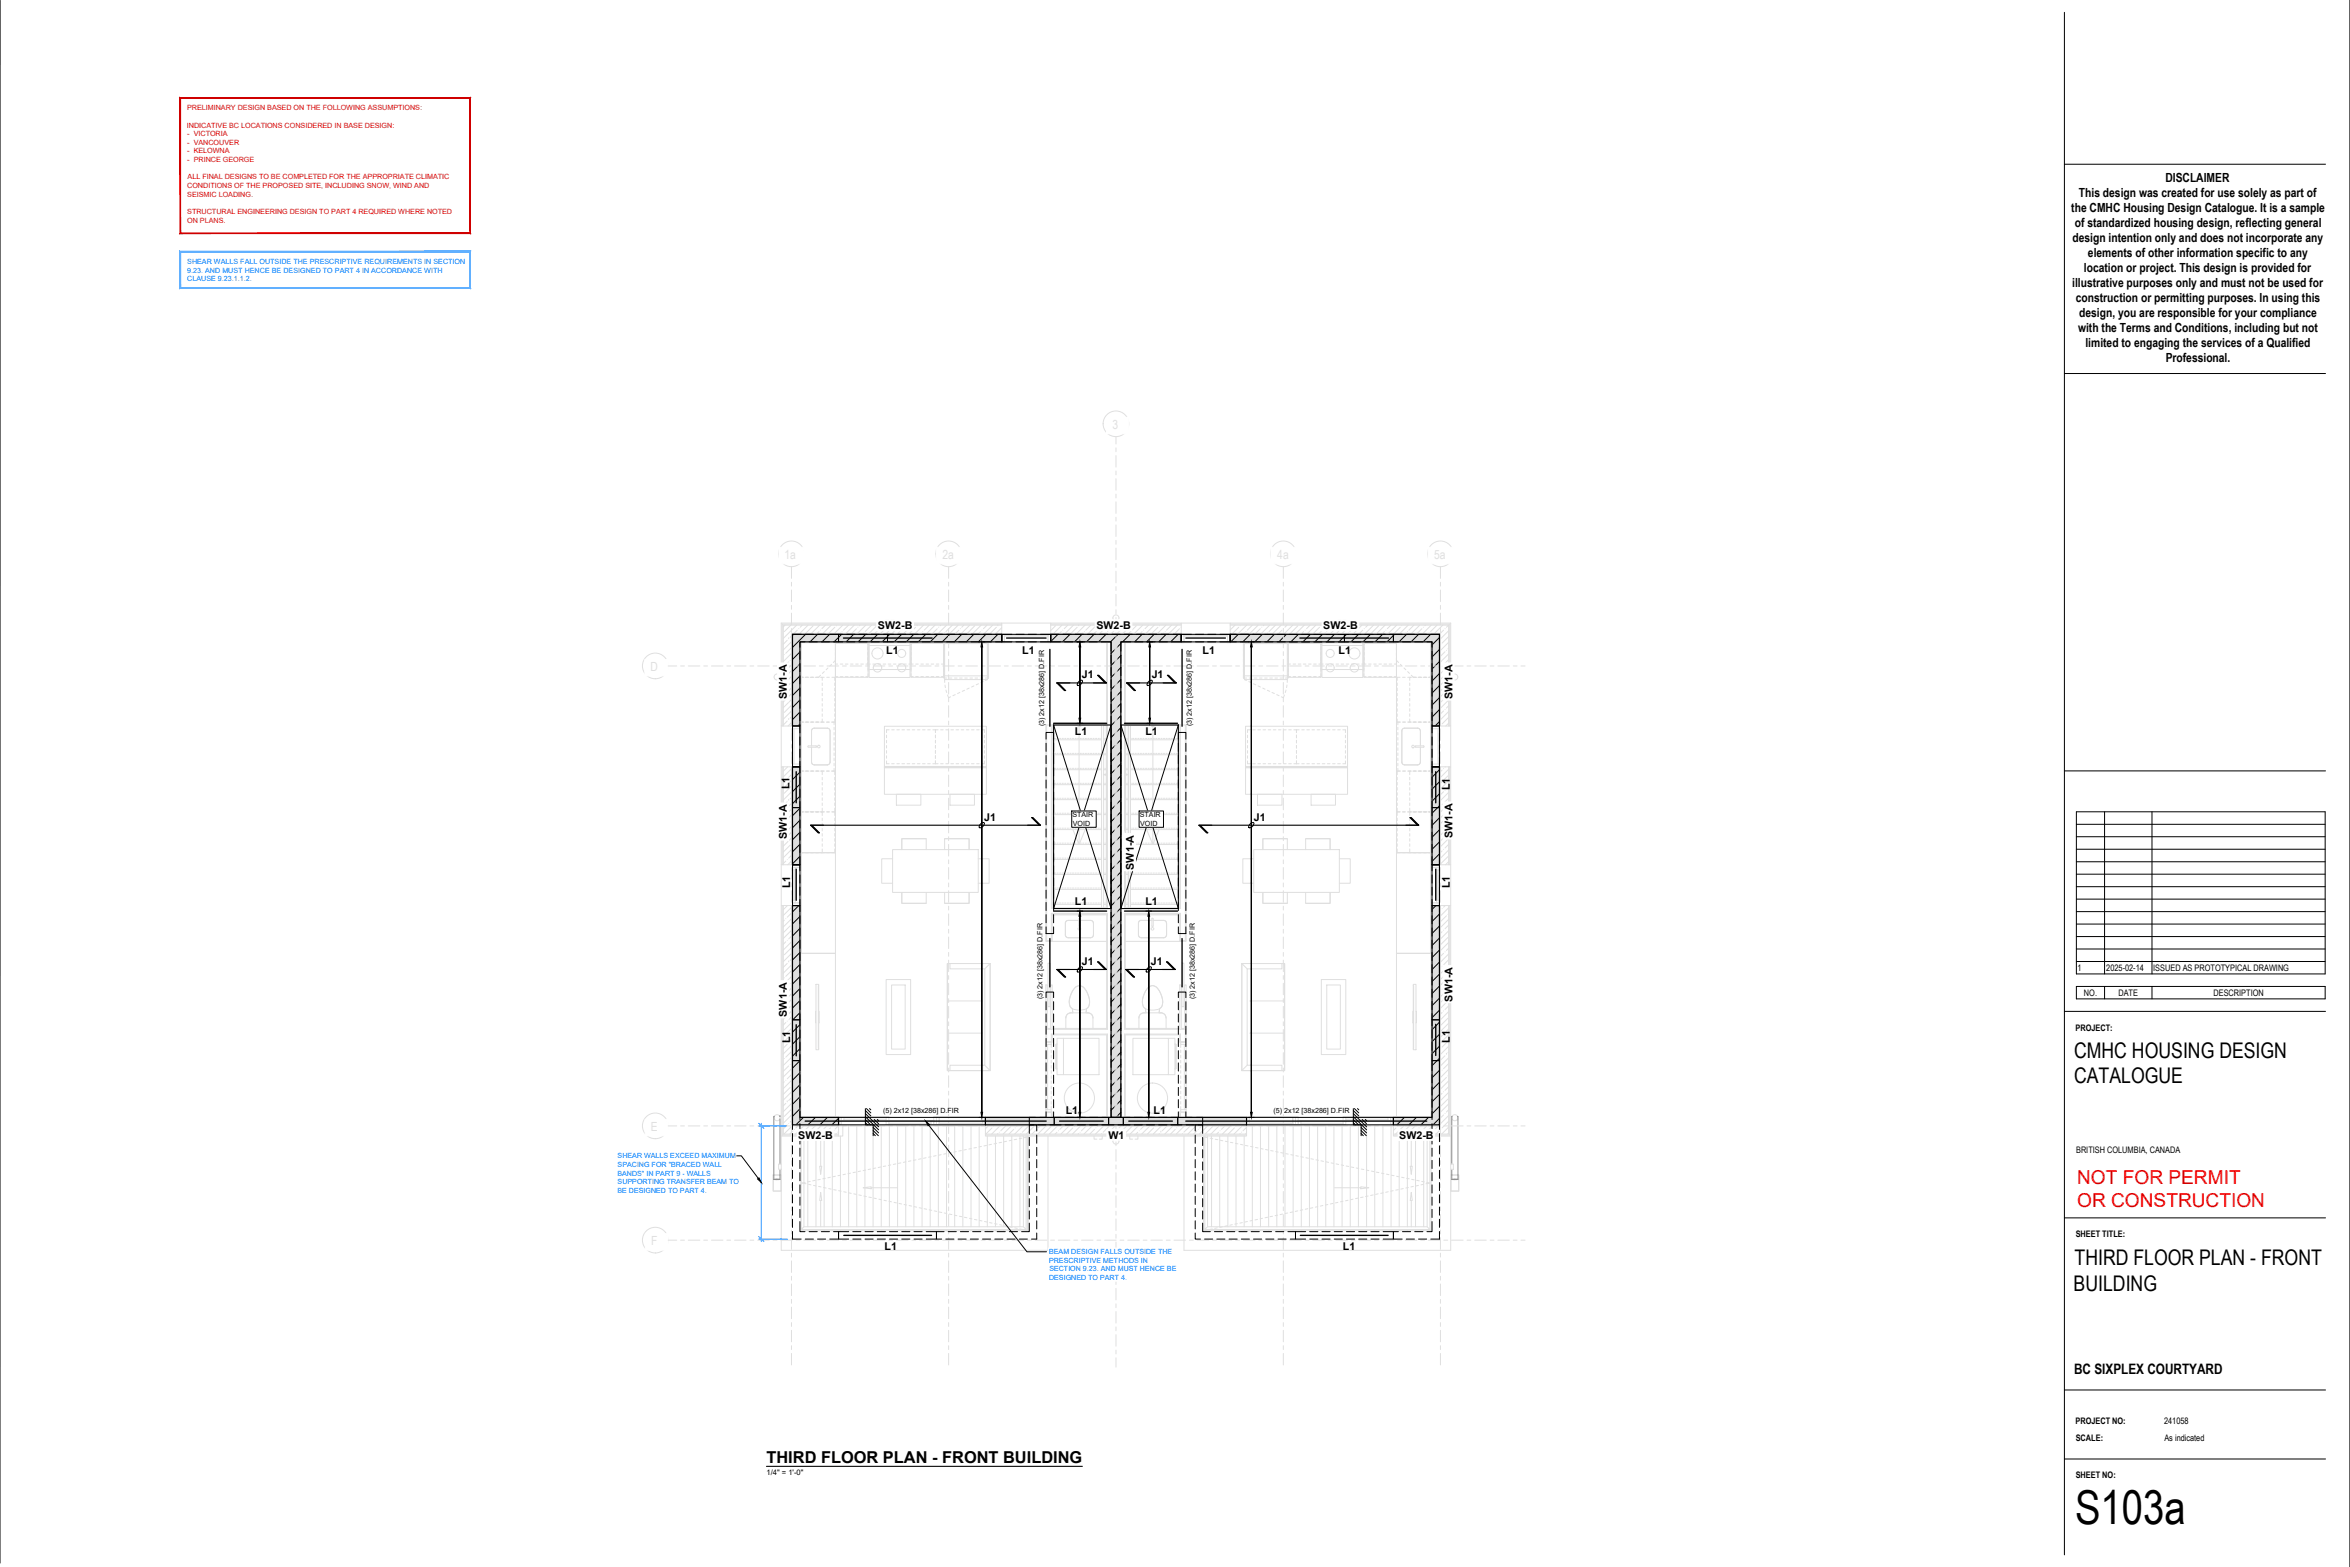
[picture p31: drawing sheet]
<svg xmlns="http://www.w3.org/2000/svg" width="914mm" height="610mm" viewBox="0 0 914 610" stroke-linecap="round" stroke-linejoin="round" font-family="sans-serif">
<defs><g id="words">
<text font-size="18.2" x="807.4" y="592.9">S103a</text>
<g font-size="8.4">
<text x="807" y="411.7">CMHC HOUSING DESIGN</text>
<text x="807" y="421.5">CATALOGUE</text>
<text x="807.2" y="492.1">THIRD FLOOR PLAN - FRONT</text>
<text x="806.9" y="502.1">BUILDING</text>
</g>
<g font-size="7.4" fill="#f00">
<text x="808.2" y="460.8">NOT FOR PERMIT</text>
<text x="808.2" y="469.7">OR CONSTRUCTION</text>
</g>
<text font-size="6.4" x="298.2" y="569.1">THIRD FLOOR PLAN - FRONT BUILDING</text>
<text font-size="5.6" x="807" y="534.5">BC SIXPLEX COURTYARD</text>
<g font-size="4.9">
<text x="842.6" y="70.7">DISCLAIMER</text>
<text x="808.9" y="76.5">This design was created for use solely as part of</text>
<text x="806" y="82.4">the CMHC Housing Design Catalogue. It is a sample</text>
<text x="807.3" y="88.2">of standardized housing design, reflecting general</text>
<text x="806.4" y="94">design intention only and does not incorporate any</text>
<text x="812.4" y="99.9">elements of other information specific to any</text>
<text x="810.9" y="105.7">location or project. This design is provided for</text>
<text x="806.3" y="111.5">illustrative purposes only and must not be used for</text>
<text x="807.7" y="117.4">construction or permitting purposes. In using this</text>
<text x="809" y="123.2">design, you are responsible for your compliance</text>
<text x="808.6" y="129">with the Terms and Conditions, including but not</text>
<text x="811.5" y="134.9">limited to engaging the services of a Qualified</text>
<text x="842.7" y="140.7">Professional.</text>
</g>
<g font-size="4.2">
<text x="341.6" y="244.7">SW2-B</text>
<text x="426.6" y="244.7">SW2-B</text>
<text x="514.9" y="244.7">SW2-B</text>
<text x="344.8" y="254.2">L1</text>
<text x="397.8" y="254.2">L1</text>
<text x="467.9" y="254.2">L1</text>
<text x="520.8" y="254.2">L1</text>
<text x="421" y="263.7">J1</text>
<text x="448.1" y="263.7">J1</text>
<text x="306.2" y="271.9" transform="rotate(-90 306.2 271.9)">SW1-A</text>
<text x="565.1" y="271.9" transform="rotate(-90 565.1 271.9)">SW1-A</text>
<text x="418.3" y="285.9">L1</text>
<text x="445.7" y="285.9">L1</text>
<text x="307.2" y="307" transform="rotate(-90 307.2 307)">L1</text>
<text x="564.1" y="307.4" transform="rotate(-90 564.1 307.4)">L1</text>
<text x="383" y="319.5">J1</text>
<text x="487.9" y="319.5">J1</text>
<text x="306.2" y="326.4" transform="rotate(-90 306.2 326.4)">SW1-A</text>
<text x="565.1" y="326" transform="rotate(-90 565.1 326)">SW1-A</text>
<text x="441.2" y="338.3" transform="rotate(-90 441.2 338.3)">SW1-A</text>
<text x="307.4" y="345.5" transform="rotate(-90 307.4 345.5)">L1</text>
<text x="564.1" y="345.5" transform="rotate(-90 564.1 345.5)">L1</text>
<text x="418.3" y="352.1">L1</text>
<text x="445.7" y="352.1">L1</text>
<text x="421" y="375.4">J1</text>
<text x="447.8" y="375.4">J1</text>
<text x="565.1" y="389.6" transform="rotate(-90 565.1 389.6)">SW1-A</text>
<text x="306.2" y="395.5" transform="rotate(-90 306.2 395.5)">SW1-A</text>
<text x="307.4" y="405.8" transform="rotate(-90 307.4 405.8)">L1</text>
<text x="564.1" y="405.7" transform="rotate(-90 564.1 405.7)">L1</text>
<text x="414.7" y="433.4">L1</text>
<text x="448.8" y="433.4">L1</text>
<text x="310.6" y="443">SW2-B</text>
<text x="431.3" y="442.9">W1</text>
<text x="544.4" y="443">SW2-B</text>
<text x="344.2" y="486.2">L1</text>
<text x="522.5" y="486.2">L1</text>
</g>
<g font-size="3.5">
<text x="808.4" y="377.8">1</text>
<text x="819.6" y="377.8">2025-02-14</text>
<text x="837.8" y="377.8">ISSUED AS PROTOTYPICAL DRAWING</text>
<text x="810.9" y="387.5">NO.</text>
<text x="824.3" y="387.5">DATE</text>
<text x="861.3" y="387.5">DESCRIPTION</text>
<text x="807.6" y="400.9">PROJECT:</text>
<text x="807.8" y="448.6">BRITISH COLUMBIA, CANADA</text>
<text x="807.7" y="481.3">SHEET TITLE:</text>
<text x="807.6" y="554.1">PROJECT NO:</text>
<text x="842.1" y="554.1">241058</text>
<text x="807.7" y="560.7">SCALE:</text>
<text x="842.2" y="560.7">As indicated</text>
<text x="807.7" y="575">SHEET NO:</text>
</g>
<text font-size="3" x="298.2" y="573.9">1/4&quot; = 1'-0&quot;</text>
<g font-size="2.8" fill="#c00">
<text x="72.8" y="42.9">PRELIMINARY DESIGN BASED ON THE FOLLOWING ASSUMPTIONS:</text>
<text x="72.7" y="49.6">INDICATIVE BC LOCATIONS CONSIDERED IN BASE DESIGN:</text>
<text x="72.9" y="53">- VICTORIA</text>
<text x="72.9" y="56.3">- VANCOUVER</text>
<text x="72.9" y="59.7">- KELOWNA</text>
<text x="72.9" y="63.1">- PRINCE GEORGE</text>
<text x="73" y="69.8">ALL FINAL DESIGNS TO BE COMPLETED FOR THE APPROPRIATE CLIMATIC</text>
<text x="72.8" y="73.1">CONDITIONS OF THE PROPOSED SITE, INCLUDING SNOW, WIND AND</text>
<text x="72.8" y="76.5">SEISMIC LOADING.</text>
<text x="72.8" y="83.2">STRUCTURAL ENGINEERING DESIGN TO PART 4 REQUIRED WHERE NOTED</text>
<text x="72.8" y="86.6">ON PLANS.</text>
</g>
<g font-size="2.8" fill="#0080ff">
<text x="72.8" y="102.7">SHEAR WALLS FALL OUTSIDE THE PRESCRIPTIVE REQUIREMENTS IN SECTION</text>
<text x="72.8" y="106">9.23. AND MUST HENCE BE DESIGNED TO PART 4 IN ACCORDANCE WITH</text>
<text x="72.8" y="109.4">CLAUSE 9.23.1.1.2.</text>
<text x="240.3" y="450.7">SHEAR WALLS EXCEED MAXIMUM</text>
<text x="240.3" y="454">SPACING FOR &quot;BRACED WALL</text>
<text x="240.2" y="457.3">BANDS&quot; IN PART 9 - WALLS</text>
<text x="240.3" y="460.7">SUPPORTING TRANSFER BEAM TO</text>
<text x="240.2" y="464">BE DESIGNED TO PART 4.</text>
<text x="408.2" y="491.3">PRESCRIPTIVE METHODS IN</text>
<text x="408.2" y="488">BEAM DESIGN FALLS OUTSIDE THE</text>
<text x="408.2" y="498">DESIGNED TO PART 4.</text>
<text x="408.3" y="494.6">SECTION 9.23. AND MUST HENCE BE</text>
</g>
<g font-size="2.8">
<text x="406.3" y="282.6" transform="rotate(-90 406.3 282.6)">(3) 2x12 [38x286] D.FIR</text>
<text x="463.8" y="282.6" transform="rotate(-90 463.8 282.6)">(3) 2x12 [38x286] D.FIR</text>
<text x="417.3" y="317.9">STAIR</text>
<text x="443.5" y="317.9">STAIR</text>
<text x="417.4" y="321.2">VOID</text>
<text x="443.6" y="321.2">VOID</text>
<text x="405.7" y="388.8" transform="rotate(-90 405.7 388.8)">(3) 2x12 [38x286] D.FIR</text>
<text x="464.9" y="388.8" transform="rotate(-90 464.9 388.8)">(3) 2x12 [38x286] D.FIR</text>
<text x="343.6" y="433">(5) 2x12 [38x286] D.FIR</text>
<text x="495.5" y="433">(5) 2x12 [38x286] D.FIR</text>
</g>
</g></defs>
<!-- layer: EQ-Shade Light -->
<g fill="#dfdfdf" stroke="#dfdfdf" stroke-width=".39">
<path d="M308.4 298.3l2.9 38.1v-38.1zM308.4 298.3l2.9 38.1h-2.9z"/>
<path d="M308.4 246.8l81.4 2.9v-2.9zM308.4 246.8l81.4 2.9h-81.4z"/>
<path d="M308.4 249.7l2.9 32.7v-32.7zM308.4 249.7l2.9 32.7h-2.9z"/>
<path d="M308.4 352.3l2.9 82.4v-82.4zM308.4 352.3l2.9 82.4h-2.9z"/>
<path d="M308.4 434.7l17.9 2.9v-2.9zM308.4 434.7l17.9 2.9h-17.9z"/>
<path d="M408.8 246.8l50.8 2.9v-2.9zM408.8 246.8l50.8 2.9h-50.8z"/>
<path d="M432.3 249.7l3.8 185v-185zM432.3 249.7l3.8 185h-3.8z"/>
<path d="M383.4 434.7l101.6 2.9v-2.9zM383.4 434.7l101.6 2.9h-101.6z"/>
<path d="M557.2 298.3l2.9 38.1v-38.1zM557.2 298.3l2.9 38.1h-2.9z"/>
<path d="M478.7 246.8l81.4 2.9v-2.9zM478.7 246.8l81.4 2.9h-81.4z"/>
<path d="M557.2 249.7l2.9 32.7v-32.7zM557.2 249.7l2.9 32.7h-2.9z"/>
<path d="M557.2 352.3l2.9 82.4v-82.4zM557.2 352.3l2.9 82.4h-2.9z"/>
<path d="M542.2 434.7l17.9 2.9v-2.9zM542.2 434.7l17.9 2.9h-17.9z"/>
</g>
<g fill="none" stroke="#000" stroke-width=".39">
<path d="M308.8 246.8l-.4 .4M311.3 253.6l-2.9 2.9M311.3 258.3l-2.9 2.9M313.4 246.8l-5 5M318.1 246.8l-2.9 2.9M322.8 246.8l-2.9 2.9M327.5 246.8l-2.9 2.9M332.1 246.8l-2.9 2.9M336.8 246.8l-2.9 2.9M341.5 246.8l-2.9 2.9M346.2 246.8l-2.9 2.9M350.8 246.8l-2.9 2.9"/>
<path d="M355.5 246.8l-2.9 2.9M360.2 246.8l-2.9 2.9M364.9 246.8l-2.9 2.9M369.6 246.8l-3 2.9M374.2 246.8l-2.9 2.9M378.9 246.8l-2.9 2.9M383.6 246.8l-2.9 2.9M388.3 246.8l-2.9 2.9M411.7 246.8l-2.9 2.8M416.3 246.8l-2.9 2.9M421 246.8l-2.9 2.9M425.7 246.8l-2.9 2.9"/>
<path d="M430.4 246.8l-2.9 2.9M435 246.8l-2.9 2.9M436.1 250.3l-3.8 3.9M436.1 255l-3.8 3.9M436.1 259.7l-3.8 3.8M439.7 246.8l-2.9 2.9M444.4 246.8l-2.9 2.9M449.1 246.8l-2.9 2.9M453.7 246.8l-2.9 2.9M458.4 246.8l-2.9 2.9M481.8 246.8l-2.9 2.9M486.5 246.8l-2.9 2.9"/>
<path d="M491.2 246.8l-3 2.9M495.9 246.8l-3 2.9M500.5 246.8l-2.9 2.9M505.2 246.8l-2.9 2.9M509.9 246.8l-2.9 2.9M514.6 246.8l-3 2.9M519.2 246.8l-2.9 2.9M523.9 246.8l-2.9 2.9M528.6 246.8l-2.9 2.9M533.3 246.8l-2.9 2.9M538 246.8l-3 2.9M542.6 246.8l-2.9 2.9"/>
<path d="M547.3 246.8l-2.9 2.9M552 246.8l-2.9 2.9M556.6 246.8l-2.8 2.9M560.1 248l-2.9 2.9M560.1 252.7l-2.9 2.9M560.1 257.4l-2.9 2.8M311.3 263l-2.9 2.9M311.3 267.7l-2.9 2.8M311.3 272.3l-2.9 2.9M311.3 277l-2.9 2.9M436.1 269.1l-3.8 3.8M436.1 264.4l-3.8 3.8"/>
<path d="M436.1 273.7l-3.8 3.9M436.1 278.4l-3.8 3.9M560.1 262l-2.9 2.9M560.1 266.7l-2.9 2.9M560.1 271.4l-2.9 2.9M560.1 276l-2.9 3M308.7 298.3l-.3 .3M311.3 281.7l-.7 .7M436.1 283.1l-3.8 3.8M436.1 287.8l-3.8 3.8M436.1 292.5l-3.8 3.8M436.1 297.1l-3.8 3.9"/>
<path d="M560.1 280.7l-1.7 1.7M560.1 299.4l-2.9 3M311.3 300.4l-2.9 2.9M311.3 305.1l-2.9 2.9M311.3 309.7l-2.9 3M311.3 314.4l-2.9 2.9M311.3 319.1l-2.9 2.9M436.1 301.8l-3.8 3.8M436.1 306.5l-3.8 3.8M436.1 311.1l-3.8 3.9M436.1 315.8l-3.8 3.9M560.1 304.1l-2.9 2.9"/>
<path d="M560.1 308.8l-2.9 2.9M560.1 313.5l-2.9 2.9M560.1 318.1l-2.9 3M311.3 323.8l-2.9 2.9M311.3 328.4l-2.9 3M311.3 333.1l-2.9 3M436.1 320.5l-3.8 3.8M436.1 325.2l-3.8 3.8M436.1 329.8l-3.8 3.9M436.1 334.5l-3.8 3.8M436.1 339.2l-3.8 3.8M560.1 322.8l-2.9 2.9"/>
<path d="M560.1 327.5l-2.9 2.9M560.1 332.2l-2.9 2.9M310.8 352.3l-2.4 2.5M311.3 356.5l-2.9 2.9M436.1 343.9l-3.8 3.8M436.1 348.5l-3.8 3.9M436.1 353.2l-3.8 3.9M436.1 357.9l-3.8 3.8M558.7 352.3l-1.5 1.5M560.1 355.6l-2.9 2.9M311.3 361.2l-2.9 2.9M311.3 365.9l-2.9 2.9"/>
<path d="M311.3 370.6l-2.9 2.9M311.3 375.2l-2.9 2.9M311.3 379.9l-2.9 2.9M436.1 362.6l-3.8 3.8M436.1 367.3l-3.8 3.8M436.1 371.9l-3.8 3.9M436.1 376.6l-3.8 3.9M560.1 360.3l-2.9 2.8M560.1 364.9l-2.9 2.9M560.1 369.6l-2.9 2.9M560.1 374.3l-2.9 2.9M560.1 379l-2.9 2.8"/>
<path d="M311.3 384.6l-2.9 2.9M311.3 389.3l-2.9 2.8M311.3 393.9l-2.9 2.9M311.3 398.6l-2.9 2.9M436.1 381.3l-3.8 3.8M436.1 386l-3.8 3.8M436.1 390.7l-3.8 3.8M436.1 395.3l-3.8 3.9M560.1 383.6l-2.9 2.9M560.1 388.3l-2.9 2.9M560.1 393l-2.9 2.9M560.1 397.7l-2.9 2.9"/>
<path d="M311.3 403.3l-2.9 2.9M311.3 408l-2.9 2.9M311.3 412.6l-2.9 2.9M311.3 417.3l-2.9 2.9M436.1 400l-3.8 3.9M436.1 404.7l-3.8 3.8M436.1 409.4l-3.8 3.8M436.1 414.1l-3.8 3.8M436.1 418.7l-3.8 3.9M560.1 402.3l-2.9 2.9M560.1 407l-2.9 2.9M560.1 411.7l-2.9 2.9"/>
<path d="M560.1 416.4l-2.9 2.9M311.3 422l-2.9 2.9M311.3 426.7l-2.9 2.9M311.3 431.3l-2.9 3M312.6 434.7l-2.9 2.9M317.3 434.7l-2.9 2.9M321.9 434.7l-2.8 2.9M326.3 435l-2.6 2.6M436.1 432.8l-1.9 1.9M436.1 423.4l-3.8 3.8M436.1 428.1l-3.8 3.8M546.5 434.7l-2.9 2.9"/>
<path d="M551.1 434.7l-2.9 2.9M555.8 434.7l-2.9 2.9M560.1 435.1l-2.5 2.5M560.1 421l-2.9 3M560.1 425.7l-2.9 2.9M560.1 430.4l-2.9 2.9"/>
</g>
<!-- layer: A103a - THIRD FLOOR PLAN- FRONT BUILDING|A-WALL-PATT -->
<g fill="none" stroke="#dfdfdf" stroke-width=".39">
<path d="M305.2 254.7h.1M305.4 243.2l-.6 .7M306.3 249.1l-1.5 1.5M306.9 257.5l-2.1 2.1M306.9 248.5h.1M307.4 256.9h.1M307.7 243.2l-2.5 2.5M308 251.9l-2.2 2.2M308 247.4l-.6 .6M308 249.7l-3.2 3.1M308 254.2l-3.2 3.2M308 258.7l-3.2 3.1"/>
<path d="M310 243.2l-5.2 5.2M310.2 245.1l-1.2 1.3M310.8 244.5v.1M312.2 243.2l-.8 .8M314.4 243.2l-3.1 3.2M316.4 243.5l-2.8 2.8M318.7 245.7l-.7 .7M318.9 243.2l-3.2 3.2M319.2 245.1h.1M321.2 243.2l-1.4 1.4M323.4 243.2l-3.1 3.2M324.8 244l-2.3 2.4"/>
<path d="M325.4 243.5h.1M327.1 246.3l-.1 .1M327.7 245.7h-.1M327.9 243.2l-3.2 3.2M330.2 243.2l-2 1.9M332.4 243.2l-3.2 3.2M333.3 244.6l-1.8 1.8M333.8 244h.1M334.6 243.2l-.2 .3M336.1 246.2v.1M336.9 243.2l-3.2 3.2M339.1 243.2l-2.5 2.5"/>
<path d="M341.4 243.2l-3.2 3.2M341.7 245.1l-1.3 1.3M342.3 244.5l-.1 .1M343.6 243.2l-.8 .8M345.9 243.2l-3.2 3.2M347.8 243.5l-2.7 2.8M350.1 245.7l-.7 .7M350.3 243.2l-3.1 3.2M350.7 245.1h.1M352.6 243.2l-1.4 1.4M354.9 243.2l-3.2 3.2M356.3 244l-2.4 2.4"/>
<path d="M356.8 243.5h.1M358.5 246.3l-.1 .1M359.1 245.7h.1M359.3 243.2l-3.1 3.2M361.6 243.2l-2 1.9M363.8 243.2l-3.2 3.2M364.7 244.6l-1.8 1.8M365.3 244h-.1M366.1 243.2l-.3 .3M367.5 246.2v.1M368.3 243.2l-3.2 3.2M370.6 243.2l-2.5 2.5"/>
<path d="M372.8 243.2l-3.2 3.2M373.1 245.1l-1.2 1.3M373.7 244.5v.1M375 243.2l-.8 .8M377.3 243.2l-3.2 3.2M379.3 243.5l-2.8 2.8M381.5 245.7l-.6 .7M381.8 243.2l-3.2 3.2M382.1 245.1h.1M384 243.2l-1.3 1.4M386.3 243.2l-3.2 3.2M387.7 244l-2.4 2.4"/>
<path d="M388.3 243.5h.1M389.8 244.2l-2.2 2.2M410.7 243.5l-1.9 1.8M413 245.7l-.7 .7M413.2 243.2l-3.2 3.2M413.5 245.1h.1M415.5 243.2l-1.4 1.4M417.7 243.2l-3.2 3.2M419.1 244l-2.3 2.4M419.7 243.5h.1M421.4 246.3l-.1 .1M422 245.7h-.1"/>
<path d="M422.2 243.2l-3.2 3.2M424.4 243.2l-1.9 1.9M426.7 243.2l-3.2 3.2M427.5 244.6l-1.7 1.8M428.1 244h.1M428.9 243.2l-.2 .3M430.4 246.2v.1M431.2 243.2l-3.2 3.2M433.4 243.2l-2.5 2.5M435.7 243.2l-3.2 3.2M436 245.1l-1.3 1.3M436.6 244.5l-.1 .1"/>
<path d="M437.9 243.2l-.8 .8M440.2 243.2l-3.2 3.2M442.1 243.5l-2.8 2.8M444.4 245.7l-.7 .7M444.6 243.2l-3.1 3.2M445 245.1h.1M446.9 243.2l-1.4 1.4M449.1 243.2l-3.2 3.2M450.6 244l-2.4 2.4M451.1 243.4v.1M452.8 246.3l-.1 .1M453.4 245.7h.1"/>
<path d="M453.6 243.2l-3.1 3.2M455.9 243.2l-2 1.9M458.1 243.2l-3.2 3.2M459 244.6l-1.8 1.8M459.6 244h-.1M459.6 246.2l-.2 .2M480.6 243.2l-1.9 1.9M482 244l-2.4 2.4M482.6 243.4v.1M484.2 246.3l-.1 .1M484.8 245.7h.1M485.1 243.2l-3.2 3.2"/>
<path d="M487.3 243.2l-1.9 1.9M489.5 243.2l-3.1 3.2M490.4 244.6l-1.8 1.8M491 244h.1M491.8 243.2l-.3 .3M493.3 246.2l-.1 .1M494 243.2l-3.1 3.2M496.3 243.2l-2.5 2.5M498.5 243.2l-3.2 3.2M498.8 245.1l-1.2 1.3M499.4 244.5v.1M500.8 243.2l-.8 .8"/>
<path d="M503 243.2l-3.1 3.2M505 243.5l-2.8 2.8M507.3 245.7l-.7 .7M507.5 243.2l-3.2 3.2M507.8 245.1h.1M509.8 243.2l-1.4 1.4M512 243.2l-3.2 3.2M513.4 244l-2.3 2.4M514 243.4v.1M515.7 246.3l-.2 .1M516.3 245.7h-.1M516.5 243.2l-3.2 3.2"/>
<path d="M518.7 243.2l-1.9 1.9M521 243.2l-3.2 3.2M521.8 244.6l-1.7 1.8M522.4 244h.1M523.2 243.2l-.2 .3M524.7 246.2v.1M525.5 243.2l-3.2 3.2M527.7 243.2l-2.5 2.5M529.9 243.2l-3.1 3.2M530.3 245.1l-1.3 1.3M530.9 244.5l-.1 .1M532.2 243.2l-.8 .8"/>
<path d="M534.5 243.2l-3.2 3.2M536.4 243.5l-2.8 2.8M538.7 245.7l-.7 .7M538.9 243.2l-3.1 3.2M539.3 245.1h.1M541.2 243.2l-1.4 1.4M543.4 243.2l-3.2 3.2M544.9 244l-2.4 2.4M545.4 243.4v.1M547.1 246.3l-.1 .1M547.7 245.7h.1M547.9 243.2l-3.1 3.2"/>
<path d="M550.2 243.2l-2 1.9M552.4 243.2l-3.2 3.2M553.3 244.6l-1.8 1.8M553.9 244h-.1M554.6 243.2l-.2 .3M556.1 246.2v.1M556.9 243.2l-3.2 3.2M559.2 243.2l-2.6 2.5M560.6 259.7l-.1 .1M560.6 250.7v.1M561.2 259.2h-.1M561.4 243.2l-3.2 3.2"/>
<path d="M561.7 245.1l-1.2 1.3M562.3 253.5l-1.8 1.8M562.3 244.5v.1M562.9 253h-.1M563.6 243.2l-.8 .8M563.7 247.7l-2.6 2.5M563.7 245.4l-3.2 3.2M563.7 249.9l-3.2 3.1M563.7 254.4l-3.2 3.2M563.7 258.9l-3.2 3.1M563.7 252.1l-.3 .3M563.7 256.6l-2 2"/>
<path d="M305.2 263.7l-.4 .4M305.8 272.1l-1 .9M305.8 263.1h.1M306.4 271.5h-.1M306.9 279.9h.1M307.4 265.9l-2.6 2.7M308 260.9l-1.7 1.6M308 274.4l-2.8 2.7M308 278.9l-.6 .5M308 267.6l-3.2 3.2M308 272.1l-3.2 3.2M308 263.1l-3.2 3.2"/>
<path d="M308 276.6l-3.2 3.2M308 269.9l-1.1 1.1M561.1 268.1l-.6 .7M561.7 276.6l-1.2 1.1M561.7 267.6h.1M562.3 276h.1M562.8 262l-2.3 2.3M563.4 261.4h.1M563.4 270.4l-2.8 2.8M563.7 274.6l-.9 .8M563.7 279.1l-2.6 2.5M563.7 265.6l-1.4 1.4"/>
<path d="M563.7 263.3l-3.2 3.2M563.7 267.9l-3.2 3.1M563.7 272.3l-3.2 3.2M563.7 276.8l-3.2 3.2M306.3 280.5l-1.5 1.5M306.5 298.3l-1.7 1.7M308 281.1l-1.4 1.3M308 299l-3.2 3.2M560.6 282.2h.1M561.1 299.6l-.6 .6M561.7 299h.1M562.4 298.3l-.1 .1"/>
<path d="M563.7 299.3l-3.2 3.1M563.7 281.3l-1.1 1.1M305.2 317.5h.1M305.8 303.5l-1 1M306.3 311.9l-1.5 1.6M306.4 302.9l-.1 .1M306.9 311.4h.1M307.4 319.8h.1M308 314.8l-2.2 2.2M308 305.8l-2.8 2.8M308 310.3l-.6 .5M308 303.6l-3.2 3.1"/>
<path d="M308 308l-3.2 3.2M308 317l-3.2 3.2M308 312.5l-3.2 3.2M308 301.3l-1.1 1.1M560.6 313.6h.1M561.7 308l-1.2 1.2M562.3 316.4l-1.8 1.8M562.3 307.4h.1M562.8 315.8h.1M563.4 301.8l-2.8 2.8M563.7 306l-.9 .9M563.7 310.5l-2.6 2.6"/>
<path d="M563.7 303.8l-3.2 3.2M563.7 308.3l-3.2 3.1M563.7 312.7l-3.2 3.2M563.7 317.3l-3.2 3.1M563.7 315l-.3 .3M563.7 319.5l-2 2M305.2 326.5l-.4 .4M305.8 335l-1 .9M305.8 325.9v.1M306.4 334.4h-.1M306.9 320.4l-2.1 2M307.4 328.8l-2.6 2.6"/>
<path d="M308 323.7l-1.7 1.7M308 321.5l-3.2 3.2M308 326l-3.2 3.2M308 330.5l-3.2 3.2M308 332.7l-1.1 1.1M308 335l-1.5 1.4M560.6 322.6l-.1 .1M561.1 322h.1M561.1 331l-.6 .6M561.7 330.4h.1M562.8 324.8l-2.3 2.4M563.4 324.2v.1"/>
<path d="M563.4 333.3l-2.8 2.8M563.7 335.2l-1.2 1.2M563.7 328.5l-1.4 1.4M563.7 321.7l-3.2 3.2M563.7 326.2l-3.2 3.2M563.7 330.7l-3.2 3.2M305.2 358l-.4 .4M305.8 357.4h.1M306.4 352.3l-1.6 1.6M308 355.2l-1.7 1.6M308 353l-3.2 3.1M308 357.4l-3.2 3.2"/>
<path d="M560.6 354l-.1 .1M561.1 353.4h.1M562.3 352.3l-.6 .6M562.8 356.3l-2.3 2.3M563.4 355.7h.1M563.7 359.9l-1.4 1.4M563.7 353.2l-3.2 3.1M563.7 357.6l-3.2 3.2M305.8 366.4l-1 .9M306.3 374.8l-1.5 1.5M306.4 365.8h-.1M306.9 374.2h.1"/>
<path d="M307.4 360.2l-2.6 2.7M308 377.6l-2.2 2.2M308 368.7l-2.8 2.7M308 373.1l-.6 .6M308 366.4l-3.2 3.2M308 370.9l-3.2 3.2M308 379.9l-3.2 3.1M308 361.9l-3.2 3.2M308 375.4l-3.2 3.2M308 364.2l-1.1 1.1M560.6 376.4v.1M561.1 362.4l-.6 .7"/>
<path d="M561.7 370.9l-1.2 1.1M561.7 361.8v.1M562.3 379.3l-1.8 1.7M562.3 370.3h.1M562.8 378.7h.1M563.4 364.7l-2.8 2.8M563.7 368.9l-.9 .8M563.7 373.4l-2.6 2.5M563.7 362.1l-3.2 3.2M563.7 366.6l-3.2 3.2M563.7 371.1l-3.2 3.2M563.7 375.6l-3.2 3.2"/>
<path d="M563.7 377.9l-.3 .2M305.2 380.4h.1M305.2 389.4l-.4 .4M305.8 397.8l-1 1M305.8 388.8h.1M306.3 397.2v.1M306.9 383.2l-2.1 2.1M307.4 382.6v.1M307.4 391.6l-2.6 2.7M308 386.6l-1.7 1.7M308 384.4l-3.2 3.2M308 393.3l-3.2 3.2"/>
<path d="M308 388.9l-3.2 3.1M308 397.8l-3.2 3.2M308 395.6l-1.1 1.1M560.6 385.4l-.1 .1M561.1 384.9h.1M561.1 393.9l-.6 .6M561.7 393.3h.1M562.8 387.7l-2.3 2.3M563.4 387.1h.1M563.4 396.1l-2.8 2.8M563.7 391.3l-1.4 1.4M563.7 380.1l-3.2 3.2"/>
<path d="M563.7 384.6l-3.2 3.2M563.7 389.1l-3.2 3.2M563.7 393.6l-3.2 3.1M563.7 398.1l-3.2 3.1M563.7 382.3l-2 2M305.2 411.8h.1M306.3 406.2l-1.5 1.5M306.9 414.7l-2.1 2M306.9 405.6v.1M307.4 414.1h.1M308 418l-1.7 1.7M308 409.1l-2.2 2.2"/>
<path d="M308 400.1l-2.8 2.8M308 404.6l-.6 .5M308 415.8l-3.2 3.2M308 402.3l-3.2 3.2M308 406.8l-3.2 3.2M308 411.3l-3.2 3.2M560.6 416.9h-.1M560.6 407.9h.1M561.1 416.3h.1M561.7 402.3l-1.2 1.2M562.3 410.7l-1.8 1.8M562.3 401.7h.1"/>
<path d="M562.8 410.1h.1M562.8 419.1l-2.3 2.3M563.4 418.5v.1M563.7 400.3l-.9 .9M563.7 404.8l-2.6 2.6M563.7 402.6l-3.2 3.1M563.7 407l-3.2 3.2M563.7 411.5l-3.2 3.2M563.7 416l-3.2 3.2M563.7 409.3l-.3 .3M563.7 413.8l-2 1.9M305.2 420.8l-.4 .4"/>
<path d="M305.8 429.2l-1 1M305.8 420.2v.1M306.3 428.7h.1M306.3 437.7l-1.5 1.5M306.9 437.1h.1M307.4 423.1l-2.6 2.6M308 431.5l-2.8 2.8M308 436l-.6 .5M308 420.3l-3.2 3.2M308 429.3l-3.2 3.1M308 433.8l-3.2 3.2M308 424.8l-3.2 3.2"/>
<path d="M308 427l-1.1 1.1M308.2 438l-3.2 3.2M308.5 439.9l-1.2 1.3M309.1 439.3h.1M310.5 438l-.8 .8M312.7 438l-3.2 3.2M314.7 438.2l-2.8 2.8M317.2 438l-3.2 3.2M317.6 439.9h-.1M319.4 438l-1.3 1.3M321.7 438l-3.2 3.2M323.1 438.8l-2.4 2.4"/>
<path d="M323.7 438.2h.1M326.2 438l-3.2 3.2M384.6 438l-1.2 1.1M386 438.8l-2.4 2.4M386.6 438.2h.1M389 438l-3.1 3.2M391.3 438l-1.9 1.9M393.5 438l-3.2 3.2M394.4 439.3l-1.8 1.9M395 438.7v.1M395.8 438l-.2 .2M398 438l-3.2 3.2"/>
<path d="M400.3 438l-2.5 2.5M402.5 438l-3.2 3.2M402.8 439.9l-1.2 1.3M403.4 439.3h.1M404.7 438l-.7 .8M407 438l-3.2 3.2M409 438.2l-2.8 2.8M411.5 438l-3.2 3.2M411.9 439.9h-.1M413.7 438l-1.3 1.3M416 438l-3.2 3.2M417.4 438.8l-2.4 2.4"/>
<path d="M418 438.2h.1M420.5 438l-3.2 3.2M422.7 438l-1.9 1.9M425 438l-3.2 3.2M425.9 439.3l-1.9 1.9M426.4 438.7v.1M427.2 438l-.2 .2M429.4 438l-3.1 3.2M431.7 438l-2.5 2.5M434 438l-3.2 3.2M434.3 439.9l-1.3 1.3M434.9 439.3h-.1"/>
<path d="M436.2 438l-.8 .8M438.4 438l-3.1 3.2M440.4 438.2l-2.7 2.8M442.9 438l-3.2 3.2M443.3 439.9h.1M445.2 438l-1.4 1.3M447.4 438l-3.1 3.2M448.9 438.8l-2.4 2.4M449.5 438.2h-.1M451.9 438l-3.2 3.2M454.1 438l-1.9 1.9M456.4 438l-3.2 3.2"/>
<path d="M457.3 439.3l-1.8 1.9M457.9 438.7v.1M458.6 438l-.2 .2M460.9 438l-3.2 3.2M463.1 438l-2.4 2.4M465.4 438l-3.2 3.2M465.7 439.9l-1.3 1.3M466.3 439.3h.1M467.6 438l-.8 .8M469.9 438l-3.2 3.2M471.9 438.2l-2.8 2.8M474.3 438l-3.1 3.2"/>
<path d="M474.7 439.9h.1M476.6 438l-1.3 1.3M478.8 438l-3.1 3.2M480.3 438.8l-2.4 2.4M480.9 438.2h.1M483.3 438l-3.1 3.2M485 438.5l-1.3 1.4M543.2 438.8l-1 1M543.7 438.2h.1M546.2 438l-3.2 3.2M548.4 438l-1.9 1.9M550.7 438l-3.2 3.2"/>
<path d="M551.6 439.3l-1.8 1.9M552.2 438.7l-.1 .1M552.9 438l-.2 .2M555.2 438l-3.2 3.2M557.4 438l-2.4 2.4M559.7 438l-3.2 3.2M560 439.9l-1.3 1.3M560.6 439.3h.1M561.1 425.3l-.6 .6M561.7 433.7l-1.2 1.2M561.7 424.7h.1M562.3 433.1v.1"/>
<path d="M563.4 427.6l-2.8 2.8M563.7 431.7l-.9 .9M563.7 436.2l-2.6 2.6M563.7 422.8l-1.4 1.4M563.7 420.5l-3.2 3.2M563.7 425l-3.2 3.2M563.7 429.5l-3.2 3.1M563.7 434l-3.2 3.2M563.7 438.5l-2.7 2.7M317 440.5l-.7 .7M325.4 441l-.1 .2M326 440.4v.1"/>
<path d="M388.3 441l-.2 .2M388.8 440.4v.1M397.2 441h.1M411.3 440.5l-.7 .7M419.7 441l-.2 .2M420.3 440.4v.1M428.7 441h.1M442.7 440.5l-.7 .7M451.1 441l-.1 .2M451.7 440.4h.1M460.1 441h.1M474.1 440.4l-.7 .8"/>
<path d="M482.6 441l-.2 .2M483.1 440.4h.1M485 440.8l-.4 .4M545.4 441l-.1 .2M546 440.4h.1M554.4 441h.1M563.7 440.7l-.3 .3"/>
</g>
<!-- layer: A103a - THIRD FLOOR PLAN- FRONT BUILDING|A-WALL -->
<g fill="none" stroke="#dfdfdf" stroke-width=".39">
<path d="M389.8 249.7h-78.5v32.7M389.8 242.8h-85.4v39.6M389.8 243.2h-85v39.2M389.8 246.4h-81.8v36M389.8 246.8h-81.4v35.6M389.8 242.4h19M408.8 242.8h50.8M408.8 243.2h50.8M408.8 246.4h50.8M408.8 246.8h50.8M408.8 249.7h22.1v103.7h-21.8v-71.4M433.8 249.7h.8v185h-.8z"/>
<path d="M434.2 249.7v185M459.6 249.7h-22v103.7h21.8v-71.4M459.6 242.4h19.1M478.7 243.2h85v39.2M478.7 246.4h81.8v36M478.7 242.8h85.4v39.6M478.7 249.7h78.5v32.7M478.7 246.8h81.4v35.6M304 282.4v15.9M304.4 298.3v38.1M304.8 298.3v38.1M308 298.3v38.1"/>
<path d="M308.4 298.3v38.1M308.4 298.3h-4.4v38.1h4.4M311.3 298.3v38.1M311.6 282.4v-32.4h78.2v-7.6h-85.8v40h4.4M311.6 298.3v38.1M407.2 282v83.9h1.9v-10.6h21.8v45.1h-23.7v4.8h1.9v-2.9h21.8v32.4h-21.8v-1.9h-1.9v1.9h-23.8M461.2 282v83.9h-1.8v-10.6h-21.8v45.1h23.6v4.8h-1.8v-2.9h-21.8v32.4h21.8v-1.9h1.8v1.9h23.8M556.9 298.3v38.1M557.2 298.3v38.1M560 282.4h4.5v-40h-85.8v7.6h78.2v32.4M560 298.3h4.5v38.1h-4.5M560.1 298.3v38.1"/>
<path d="M560.5 298.3v38.1M563.7 298.3v38.1M564.1 298.3v38.1M564.5 282.4v15.9M304 336.4v15.9M564.5 336.4v15.9M304.4 352.3v89.3h21.9M304.8 352.3v88.9h21.5M308 352.3v85.7h18.3M308.4 352.3v85.3h17.9M308.4 352.3h-4.4v89.7M311.3 352.3v82.4h15"/>
<path d="M311.6 352.3v82h14.7v7.7h-22.3M430.6 355.6v44.5M437.9 353.1v-103.1h21.7v-7.6h-50.8v7.6h21.8v103.1M437.9 355.6v44.5M556.9 352.3v82h-14.7v7.7h22.3M557.2 352.3v82.4h-15M560 352.3h4.5v89.7M560.1 352.3v85.3h-17.9M560.5 352.3v85.7h-18.3M563.7 352.3v88.9h-21.5M564.1 352.3v89.3h-21.9M430.6 402.6v32.1"/>
<path d="M437.9 402.6v31.7h21.1M383.4 438h101.6M383.4 437.6h101.6M406.9 434.3h-23.5v7.7h101.6v-7.7h-23.5M409.4 434.3h21.2M304 442v10.8M383.4 441.6h101.6M383.4 441.2h101.6M400.2 442v36.8h-88.6v-36.8M407.8 442v44.4h-103.8v-31.5M460.7 442v44.4h103.8v-31.5M556.9 442v36.8h-88.6v-36.8"/>
<path d="M564.5 442v10.8"/>
</g>
<!-- layer: A103a - THIRD FLOOR PLAN- FRONT BUILDING|A-DOOR -->
<g fill="none" stroke="#dfdfdf" stroke-width=".39">
<path d="M407.8 374.7h.8v16.9h-.8zM459.9 374.7h.8v16.9h-.8zM406.9 406.3h.7v12.7h-.7v12.7h.7v-12.7h-.7zM406.9 405.5v.8h2.1v-.8M459.4 405.5v.8h2.1v-.8M460.8 406.3h.7v12.7h-.7zM460.8 419h.7v12.7h-.7zM326.3 434.3h1v3.2h-1M327.3 434.3h1.1v1.6h-1.1zM328.4 434.3h16.4M328.4 435.4h16.4v.5h-16.4zM344.8 435.9h1.1v1.6h-1.1z"/>
<path d="M344.8 434.3h1.1v1.6h-1.1zM345.9 435.9h16.4M362.3 435.9h1v1.6h-1zM363.3 434.3h1.1v3.2h-1.1zM406.9 432.5v-.8h2.1v.8M459.4 432.5v-.8h2.1v.8M504.1 434.3h1v3.2h-1zM505.1 435.9h1.1v1.6h-1.1zM506.2 435.9h16.4M522.6 435.9h1.1v1.6h-1.1zM522.6 434.3h1.1v1.6h-1.1zM523.7 435.4h16.4v.5h-16.4z"/>
<path d="M523.7 434.3h16.4M540.1 434.3h1v1.6h-1zM542.2 434.3h-1.1v3.2h1.1"/>
</g>
<!-- layer: A103a - THIRD FLOOR PLAN- FRONT BUILDING|A-DOOR-GLAZ -->
<path d="M345.9 437h16.4v.5h-16.4zM506.2 437h16.4v.5h-16.4z" fill="none" stroke="#dfdfdf" stroke-width=".39"/>
<!-- layer: A103a - THIRD FLOOR PLAN- FRONT BUILDING|A-GLAZ -->
<g fill="none" stroke="#dfdfdf" stroke-width=".39">
<path d="M389.8 246.8h1v3.2M389.8 246.8h1v3.2h-1M389.8 250h18M389.8 246.8v3.2M390.8 246.8h17v.6h-17zM390.8 246.8h18v3.2h-1v-3.2v.6h-17zM408.8 246.8h-1v3.2h1M459.6 246.8h1.1v3.2h-1.1zM459.6 246.8h1.1v3.2h-1.1M460.7 246.8h16.9v.6h-16.9zM477.6 246.8h1.1v3.2h-1.1zM478.7 246.8h-1.1v3.2h-16.9"/>
<path d="M308.4 297.3h3.2v1h-3.2zM308.4 283.5h.6v13.8h-.6zM308.4 282.4h3.2v1.1h-3.2zM308.4 282.4h3.2v15.9h-3.2zM556.9 282.4h3.1v1.1h-3.1zM556.9 297.3h3.1v1h-3.1zM556.9 282.4h3.1v15.9h-3.1zM559.5 283.5h.5v13.8h-.5zM308.4 336.4h3.2v1.1h-3.2zM308.4 337.5h1.1v1h-1.1zM308.4 338.5h.6v11.7h-.6zM309.5 338.5h-1.1v-1h1.1v12.7"/>
<path d="M311.6 337.5h-3.2v-1.1h3.2v14.8M556.9 336.4h3.1v1.1h-3.1zM556.9 337.5v14.8h3.1v-1.1h-3.1M559 337.5h1v1h-1zM559 338.5v11.7M559.5 338.5h.5v11.7h-.5zM308.4 351.2h3.2v1.1h-3.2zM308.4 350.2h1.1v1h-1.1zM556.9 351.2h3.1v1.1h-3.1zM559 350.2h1v1h-1zM364.4 434.3h1v3.2h-1zM365.4 437h17v.5h-17z"/>
<path d="M382.4 434.3h1v3.2h-1zM382.4 434.3h-17v3.2h-1M383.4 434.3h-1v3.2h1M485 434.3h1.1v3.2h-1.1zM486.1 437h16.9v.5h-16.9zM503 434.3h1.1v3.2h-1.1zM503 434.3h-16.9v3.2h-1.1M504.1 434.3h-1.1v3.2h1.1"/>
</g>
<!-- layer: A103a - THIRD FLOOR PLAN- FRONT BUILDING|A-FLOR -->
<path d="M409.4 282h19.2M429.4 282h1.2M437.9 282h1.1M439.8 282h19.2M326.3 438h1.6M485 438h57.2" fill="none" stroke="#dfdfdf" stroke-width=".39"/>
<!-- layer: A103a - THIRD FLOOR PLAN- FRONT BUILDING|I-WALL -->
<path d="M430.6 353.1h-21.2v-71.1h-2.5v84.2h2.5v-10.6h21.2M437.9 353.1h21.1v-71.1h2.5v84.2h-2.5v-10.6h-21.1M430.6 400.1h-21.2v-16.9h-.6v16.9h-1.3v-16.9h-.6v22.3h2.5v-2.9h21.2M437.9 400.1h21.1v-16.9h.6v16.9h1.3v-16.9h.6v22.3h-2.5v-2.9h-21.1M409.4 434.3v-1.8h-2.5v1.8M461.5 434.3v-1.8h-2.5v1.8" fill="none" stroke="#dfdfdf" stroke-width=".39"/>
<!-- layer: A103a - THIRD FLOOR PLAN- FRONT BUILDING|A-DOOR-HDLN -->
<g fill="none" stroke="#dfdfdf" stroke-width=".39">
<path d="M367.6 264.4v1.1M367.7 266.5l.2 1M368.1 268.5l.3 .9M368.7 270.4l.4 1 .8-.3M371.7 270.2l-.9 .5M373.5 269.4l-.9 .4M375.3 268.5l-.9 .5M377.1 267.7l-.9 .4M379 266.8l-1 .5M380.8 266l-1 .4M382.6 265.1l-.9 .5M384.2 264.4l-.7 .3"/>
<path d="M484.2 264.4l.8 .3M485.9 265.1l.9 .5M487.7 266l.9 .4M489.5 266.8l.9 .5M491.3 267.7l.9 .4M493.1 268.5l1 .5M494.9 269.4l1 .4M496.8 270.2l.9 .5M499.8 270.4l-.4 1-.8-.3M500.4 268.5l-.3 .9M500.8 266.5l-.2 1M500.9 264.4v1.1"/>
<path d="M409 406.3v1.2M409 408.5v1M409 410.5v1M409 412.5v1M409 414.5v1M409 416.5v1M409 418.5v1M459.4 406.3v1.2M459.4 408.5v1M459.4 410.5v1M459.4 412.5v1M459.4 414.5v1"/>
<path d="M459.4 416.5v1M459.4 418.5v1M409 420.5v1M409 422.5v1M409 424.5v1M409 426.5v1M409 428.5v1M409 430.5v1.2M459.4 420.5v1M459.4 422.5v1M459.4 424.5v1M459.4 426.5v1"/>
<path d="M459.4 428.5v1M459.4 430.5v1.2"/>
</g>
<!-- layer: A103a - THIRD FLOOR PLAN- FRONT BUILDING|A-GENM -->
<g fill="none" stroke="#dfdfdf" stroke-width=".39">
<path d="M311.9 250v120.9M325.1 250.3h12.7M338.2 250h15.9v13.6h-15.9zM338.2 251.1h15.9M354.5 250.3h12.7M367.2 250v13.5h-12.7v-13.5v10.5h-16.7v-10.5v13.5h-12.7v-13.5v81.7h-13.5h13.5v39.2h-13.5M367.6 250.4h16.6v14h-16.6zM384.2 250.4h.4v13.4h-.4zM483.8 250.4h.4v13.4h-.4zM484.2 250.4h16.7v14h-16.7zM501.3 250v13.5h12.7v-13.5v10.5h16.7v-10.5v13.5h12.7v-13.5v81.7h13.5h-13.5v39.2h13.5M501.3 250.3h12.7"/>
<path d="M514.4 250h15.9v13.6h-15.9zM514.4 251.1h15.9M530.7 250.3h12.7M556.6 250v120.9M367.6 262.9h16.6M484.2 262.9h16.7M344.1 282.5h39.7v15.9h-39.7zM344.1 298.4h39.7v10.6h-39.7zM344.1 298.2h39.7M344.1 298.7h39.7M484.6 282.5h39.7v15.9h-39.7zM484.6 298.4h39.7v10.6h-39.7z"/>
<path d="M484.6 298.2h39.7M484.6 298.7h39.7M409.4 355.9h21.2M437.9 355.9h21.1M409.4 366.2h21.2M437.9 366.2h21.1M416.7 394l-1 .3-.9 1.2-.1 4.6M417.3 392.4l.1 1.6M418 384.5l.6-.5a2.3 2.3 0 0 1 3.4 .5 6.9 6.9 0 0 1 1.4 7.4 5.8 5.8 0 0 1-6.8 0 5.9 5.9 0 0 1 .7-6.3zM418 384.5l.6-.5a2.3 2.3 0 0 1 3.4 .5 6.9 6.9 0 0 1 1.4 7.4l-.6 .5-.2 1.6h.7h-6.6h.7l-.1-1.6a4.6 4.6 0 0 1-.5-5.8zM422.8 392.4l-.2 1.6M423.3 394l1 .3 .9 1.2 .1 4.6"/>
<path d="M445.1 394l-1 .3-.9 1.2v4.6M445.1 394h.8l-.2-1.6a4.6 4.6 0 0 1-.5-5.8 3.7 3.7 0 0 1 3.5-3.2 6.8 6.8 0 0 1 3.7 6.9 2.37 2.37 0 0 1-1.2 2.1l-.2 1.6h.8M445.1 394h6.7M445.7 392.4l.2 1.6M446.5 384.5l.5-.5a2.29 2.29 0 0 1 3.4 .5 6.9 6.9 0 0 1 1.4 7.4 5.8 5.8 0 0 1-6.7 0 6.2 6.2 0 0 1 .6-6.3zM451.2 392.4l-.2 1.6M451.7 394l1 .3 .9 1.2 .1 4.6"/>
<circle cx="341.4" cy="254.2" r="2.17"/>
<circle cx="341.4" cy="259.8" r="1.64"/>
<circle cx="350.9" cy="259.8" r="1.57"/>
<circle cx="350.9" cy="254.2" r="1.57"/>
<circle cx="517.6" cy="259.8" r="1.57"/>
<circle cx="517.6" cy="254.2" r="1.57"/>
<circle cx="527" cy="254.2" r="2.17"/>
<circle cx="527" cy="259.8" r="1.64"/>
</g>
<!-- layer: A103a - THIRD FLOOR PLAN- FRONT BUILDING|I-FURN -->
<g fill="none" stroke="#dfdfdf" stroke-width=".39">
<path d="M314.4 290.2h3.1l.3 .2-.3 .3h-2.9zM315.8 290.7l.2 6.4 .8 .4 5.1 .1M321.9 283.3l.6 .2 .5 .8v12.2l-.5 .8-.6 .2M321.9 283.3h-5.1l-.8 .4-.2 6.5M550.9 290.2l-.2 .2 .2 .3M550.9 290.2h3l.2 .2-.2 .3h-3M552.7 284.3l-.5-.8-.6-.2h-5.1l-.8 .4-.2 12.8 .7 1 5.4 .1 .9-.5 .2-.6M552.7 284.3v5.9M552.7 290.7v5.8M348.8 309h9.5v4.2h-9.5zM369.6 309h9.6v4.2h-9.6zM489.3 309h9.5v4.2h-9.5z"/>
<path d="M510.2 309h9.4v4.2h-9.4zM347.3 330.5h33.3v16.7h-33.3zM347.3 334.1h-4.2v9.5h4.2M350.9 330.5v-4.2h9.5v4.2M360.4 326.3l-9.5-.1v4.3M367.6 330.5v-4.2h9.5v4.2M367.6 326.3l9.5-.1v4.3M380.6 334.1h4.3v9.5h-4.3M487.8 330.5h33.4v16.7h-33.4zM487.8 334.1h-4.2v9.5h4.2M491.4 330.5v-4.2h9.5v4.2M500.9 326.3l-9.5-.1v4.3"/>
<path d="M508 330.5v-4.2h9.6v4.2M508.1 326.3l9.5-.1v4.3M521.2 334.1h4.2v9.5h-4.2M360.4 347.2v4.2h-9.5v-4.2v4.2h9.5M367.6 347.2v4.2h9.5v-4.2v4.2h-9.5M419.7 358.1h-4.1l-.9 .4-.2 5.2 .2 .6 .9 .5 9.4-.2 .5-.9-.3-5.2-.8-.4h-4.1M419.8 357.3l.5 .2v2.7l-.3 .3-.3-.3zM448.2 357.5l.2-.3 .3 .3v2.7l-.3 .3-.2-.3M448.2 358.1l-4.2-.1-.8 .5-.2 5.2 .4 .9 9.5 .2 .8-.5 .2-5.2-.2-.6-.9-.4h-4.1M448.2 357.5v2.7M500.9 347.2v4.2h-9.5v-4.2v4.2h9.5M508 347.2v4.2h9.6v-4.2v4.2h-9.5"/>
<path d="M311.6 370.9h13.5v63.4M368.6 374.8h16.7v41.7h-16.7zM369.6 374.8v2.1h13.6v37.5h-13.6v2.1M385.3 374.8l-2.1 2.1M483.2 374.8h16.7v41.7h-16.7zM483.2 374.8l2.1 2.1M498.8 374.8v2.1h-13.5v37.5h13.5v2.1M556.9 370.9h-13.5v63.4M317.5 382.9h1.1v25.5h-1.1zM317.5 393.4v4.5M318.6 393.4v4.5M318.6 383.5v24.3"/>
<path d="M344.8 381.1h9.5v29.1h-9.5zM346.9 383.2h5.3v24.9h-5.3zM368.6 389.4h13.6M486.3 389.4h13.6M514.1 381.1h9.6v29.1h-9.6zM516.3 383.2h5.2v24.9h-5.2zM549.9 382.9h1.1v25.5h-1.1zM549.9 393.4v4.5M549.9 383.5v24.3M551 393.4v4.5M368.6 401.9h13.6M383.2 414.4l2.1 2.1"/>
<path d="M485.3 414.4l-2.1 2.1M486.3 401.9h13.6"/>
<circle cx="318.6" cy="290.4" r=".51"/>
<circle cx="549.8" cy="290.4" r=".51"/>
<circle cx="420" cy="361.3" r=".51"/>
<circle cx="448.4" cy="361.3" r=".51"/>
</g>
<!-- layer: A103a - THIRD FLOOR PLAN- FRONT BUILDING|A-GENM-HDLN -->
<g fill="none" stroke="#dfdfdf" stroke-width=".39">
<path d="M311.4 250v1.2M311.4 252.3v1M311.4 254.2v1.1M311.4 256.3v.9M311.4 258.3v1M322.2 259.9l-.7 .7M323.6 258.4l-.7 .8M325.1 256.9l-.8 .8M325.1 250.7v-.7v1M325.1 250v1.1M325.1 251.7v1.4M325.1 253.7v1.4"/>
<path d="M325.1 255.7v1.4M325.1 258.1v1M325.1 257.7v.6h.8M327 258.3h.9M328.9 258.3h1.1M330.9 258.3h1M333 258.3h.9M334.9 258.3h1.1M336.9 258.3h.9v-.6v.6h.8M337.8 250v1.1M337.8 251.7v1.4M337.8 253.7v1.4"/>
<path d="M337.8 255.7v1.4M337.8 258.1v1M339.6 258.3h1M341.6 258.3h1M343.6 258.3h1M345.6 258.3h1M347.6 258.3h1M349.6 258.3h1M351.6 258.3h1M353.6 258.3h.9v-.6v.6h.8M354.5 250v1.1M354.5 251.7v1.4"/>
<path d="M354.5 253.7v1.4M354.5 255.7v1.4M354.5 258.1v1M356.3 258.3h1M358.3 258.3h1M360.3 258.3h1M362.3 258.3h1M364.3 258.3h1M367.2 257.7v.6h-.9M367.2 250v1.4M367.2 251.7v1.7M367.2 253.7v1.7"/>
<path d="M367.2 255.7v1.7M367.2 258.1v1.3M384.6 250v1.4M384.6 252.4v1M384.6 254.4v1M384.6 256.4v1M384.6 258.4v1M483.8 250v1.4M483.8 252.4v1M483.8 254.4v1M483.8 256.4v1M483.8 258.4v1"/>
<path d="M501.3 257.7v.6h.8M501.3 250v1.4M501.3 251.7v1.7M501.3 253.7v1.7M501.3 255.7v1.7M501.3 258.1v1.3M503.2 258.3h1M505.1 258.3h1.1M507.2 258.3h.9M509.2 258.3h1M511.1 258.3h1.1M514 250v1.1"/>
<path d="M514 251.7v1.4M514 253.7v1.4M514 255.7v1.4M514 258.1v1M514.8 258.3h-.8v-.6v.6h-.8M515.8 258.3h1.1M517.8 258.3h1M519.9 258.3h.9M521.8 258.3h1.1M523.8 258.3h1M525.9 258.3h.9M527.8 258.3h1"/>
<path d="M530.7 250v1.1M530.7 251.7v1.4M530.7 253.7v1.4M530.7 255.7v1.4M530.7 258.1v1M531.5 258.3h-.8v-.6v.6h-.9M532.5 258.3h1M534.5 258.3h1M536.5 258.3h1M538.5 258.3h1M540.5 258.3h1M543.4 250.7v-.7v1"/>
<path d="M543.4 250v1.1M543.4 251.7v1.4M543.4 253.7v1.4M543.4 255.7v1.4M543.4 258.1v1M543.4 256.9l.8 .8M543.4 257.7v.6h-.9M544.9 258.4l.7 .8M546.3 259.9l.7 .7M557 250v1.2M557 252.3v1M557 254.2v1.1"/>
<path d="M557 256.3v.9M557 258.3v1M311.4 260.2v1.1M311.4 262.3v1.2h1.1M311.6 263.5h1.1M313.3 263.5h1.4M315.3 263.5h1.4M317.3 263.5h1.4M319.3 263.5h.6v1.2M319.3 262.7l-.8 .8M319.7 263.5h1M319.9 279.7v1.2h-.6"/>
<path d="M319.9 265.7v1M319.9 267.7v1M319.9 269.7v1M319.9 271.7v1M319.9 273.7v1M319.9 275.7v1M319.9 277.7v1M320.7 261.3l-.7 .7M321.7 263.5h1M323.7 263.5h1.1v1.2M324.8 279.7v1.2h-1.2M324.8 265.7v1"/>
<path d="M324.8 267.7v1M324.8 269.7v1M324.8 271.7v1M324.8 273.7v1M324.8 275.7v1M324.8 277.7v1M325.1 260.1v1M325.1 262.1v1.1h.8M327 263.2h.9M328.9 263.2h1.1M330.9 263.2h1M333 263.2h.9"/>
<path d="M334.9 263.2h1.1M337.8 260.1v1M337.8 262.1v1.1h-.9M354.5 260.1v1M354.5 262.1v1.1h.8M356.3 263.2h1M358.3 263.2h1M360.3 263.2h1M362.3 263.2h1M364.3 263.2h1M367.2 262.4v1.4h1.2M367.2 260.1v1.3"/>
<path d="M367.2 262.1v1.1h-.9M369.4 263.8h1M371.4 263.8h1M373.4 263.8h1M375.4 263.8h1M377.4 263.8h1M379.4 263.8h1M381.4 263.8h1M384.6 262.4v1.4h-1.2M384.6 260.4v1M483.8 262.4v1.4h1.3M483.8 260.4v1"/>
<path d="M486.1 263.8h1M488.1 263.8h1M490.1 263.8h1M492.1 263.8h1M494.1 263.8h1M496.1 263.8h1M498.1 263.8h1M501.3 262.1v1.1h.8M501.3 260.1v1.3M501.3 262.4v1.4h-1.2M503.2 263.2h1M505.1 263.2h1.1"/>
<path d="M507.2 263.2h.9M509.2 263.2h1M511.1 263.2h1.1M514 262.1v1.1h-.8M514 260.1v1M530.7 262.1v1.1h.8M530.7 260.1v1M532.5 263.2h1M534.5 263.2h1M536.5 263.2h1M538.5 263.2h1M540.5 263.2h1"/>
<path d="M543.4 262.1v1.1h-.9M543.4 260.1v1M543.7 279.7v1.2h1.2M543.7 265.7v1M543.7 267.7v1M543.7 269.7v1M543.7 271.7v1M543.7 273.7v1M543.7 275.7v1M543.7 277.7v1M544.8 263.5h-1.1v1.2M545.7 263.5h1.1"/>
<path d="M547.7 261.3l.7 .7M547.8 263.5h.9M548.5 279.7v1.2h.7M548.5 265.7v1M548.5 267.7v1M548.5 269.7v1M548.5 271.7v1M548.5 273.7v1M548.5 275.7v1M548.5 277.7v1M549.1 262.7l.9 .8M549.2 263.5h-.7v1.2"/>
<path d="M549.8 263.5h1.4M551.8 263.5h1.4M553.8 263.5h1.4M555.8 263.5h1.1M557 262.3v1.2h-1M557 260.2v1.1M311.6 280.9h1.1M311.6 300h1.1M313.3 280.9h1.4M313.3 300h1.4M315.3 300h1.4M315.3 280.9h1.4"/>
<path d="M317.3 300h1.4M317.3 280.9h1.4M319.3 300h.6v1.4M319.6 280.9h1.1M319.6 300h1.1M321.6 300h1.1M321.6 280.9h1.1M323.6 300h1.2v1.4M324.6 280.9v1M324.6 282.9v1M324.6 284.9v1M324.6 286.9v1"/>
<path d="M324.6 288.9v1M324.6 290.9v1M324.6 292.9v1M324.6 294.9v1M324.6 296.9v1M324.6 298.9v1.1M344.9 296v1.1h1.1M344.9 286v1M344.9 288v1M344.9 290v1M344.9 292v1M344.9 294v1"/>
<path d="M346 283.9h-1.1v1.1M347 283.9h.9M347 297.1h.9M349 297.1h1M349 283.9h1M350.9 297.1h1.1M350.9 283.9h1.1M353 297.1h1M353 283.9h1M355 297.1h1M355 283.9h1M357 283.9h1"/>
<path d="M357 297.1h1M359 297.1h1M359 283.9h1M361 297.1h.9M361 283.9h.9M363 283.9h2M363 297.1h2M364 283.9v1.1M364 286v1M364 288v1M364 290v1M364 292v1"/>
<path d="M364 294v1M364 296v1.1M366 297.1h1M366 283.9h1M368 283.9h1M368 297.1h1M370 283.9h1M370 297.1h1M372 283.9h1M372 297.1h1M374 283.9h1M374 297.1h1"/>
<path d="M376 297.1h1M376 283.9h1M378 283.9h1M378 297.1h1M380 283.9h1M380 297.1h1M382 283.9h1v1.1M383 296v1.1h-1M383 286v1M383 288v1M383 290v1M383 292v1"/>
<path d="M383 294v1M485.4 296v1.1h1M485.4 286v1M485.4 288v1M485.4 290v1M485.4 292v1M485.4 294v1M486.4 283.9h-1v1.1M487.5 297.1h1M487.5 283.9h1M489.4 283.9h1.1M489.4 297.1h1.1"/>
<path d="M491.5 297.1h.9M491.5 283.9h.9M493.5 297.1h1M493.5 283.9h1M495.4 283.9h1.1M495.4 297.1h1.1M497.5 297.1h.9M497.5 283.9h.9M499.5 297.1h1M499.5 283.9h1M501.4 283.9h1.1M501.4 297.1h1.1"/>
<path d="M503.4 297.1h2.1M503.4 283.9h2.1M504.5 283.9v1.1M504.5 286v1M504.5 288v1M504.5 290v1M504.5 292v1M504.5 294v1M504.5 296v1.1M506.5 283.9h1M506.5 297.1h1M508.5 297.1h1"/>
<path d="M508.5 283.9h1M510.5 283.9h1M510.5 297.1h1M512.5 283.9h1M512.5 297.1h1M514.5 297.1h1M514.5 283.9h1M516.5 283.9h1M516.5 297.1h1M518.5 283.9h1M518.5 297.1h1M520.5 297.1h1"/>
<path d="M520.5 283.9h1M522.5 283.9h1v1.1M523.5 296v1.1h-1M523.5 286v1M523.5 288v1M523.5 290v1M523.5 292v1M523.5 294v1M543.9 280.9v1M543.9 282.9v1M543.9 284.9v1M543.9 286.9v1"/>
<path d="M543.9 288.9v1M543.9 290.9v1M543.9 292.9v1M543.9 294.9v1M543.9 296.9v1M543.9 298.9v1.1M544.9 300h-1.2v1.4M545.7 280.9h1.2M545.7 300h1.2M547.8 280.9h1.1M547.8 300h1.1M549.2 300h-.7v1.4"/>
<path d="M549.8 280.9h1.4M549.8 300h1.4M551.8 280.9h1.4M551.8 300h1.4M553.8 280.9h1.4M553.8 300h1.4M555.8 280.9h1.1M555.8 300h1.1M311.6 315.8h1.1M312.3 315.8h-.7h.7M313.3 315.8h1.4M315.3 315.8h1.4"/>
<path d="M317.3 315.8h1.4M319.7 315.8h1M319.9 314.4v1.4h-.6h.6v1.5M319.9 302.4v1M319.9 304.4v1M319.9 306.4v1M319.9 308.4v1M319.9 310.4v1M319.9 312.4v1M319.9 318.3v1M321.7 315.8h1M323.7 315.8h1.1"/>
<path d="M324.8 302.4v1M324.8 304.4v1M324.8 306.4v1M324.8 308.4v1M324.8 310.4v1M324.8 312.4v1M324.8 314.4v2.9M324.8 318.3v1M543.7 315.8h1.1M543.7 302.4v1M543.7 304.4v1M543.7 306.4v1"/>
<path d="M543.7 308.4v1M543.7 310.4v1M543.7 312.4v1M543.7 314.4v2.9M543.7 318.3v1M545.7 315.8h1.1M547.8 315.8h.9M548.5 314.4v1.4h.7h-.7v1.5M548.5 302.4v1M548.5 304.4v1M548.5 306.4v1M548.5 308.4v1"/>
<path d="M548.5 310.4v1M548.5 312.4v1M548.5 318.3v1M549.8 315.8h1.4M551.8 315.8h1.4M553.8 315.8h1.4M555.8 315.8h1.1M556.2 315.8h.7h-.7M311.6 331.7h1.1M313.3 331.7h1.4M315.3 331.7h1.4M317.3 331.7h1.4"/>
<path d="M319.7 331.7h1M319.9 330.3v1.4h-.6M319.9 320.3v1M319.9 322.3v1M319.9 324.3v1M319.9 326.2v1.1M319.9 328.3v.9M321.7 331.7h1M324.8 330.3v1.4h-1.1M324.8 320.3v1M324.8 322.3v1M324.8 324.3v1"/>
<path d="M324.8 326.2v1.1M324.8 328.3v.9M543.7 330.3v1.4h1.1M543.7 320.3v1M543.7 322.3v1M543.7 324.3v1M543.7 326.2v1.1M543.7 328.3v.9M545.7 331.7h1.1M547.8 331.7h.9M548.5 330.3v1.4h.7M548.5 320.3v1"/>
<path d="M548.5 322.3v1M548.5 324.3v1M548.5 326.2v1.1M548.5 328.3v.9M549.8 331.7h1.4M551.8 331.7h1.4M553.8 331.7h1.4M555.8 331.7h1.1"/>
</g>
<!-- layer: A103a - THIRD FLOOR PLAN- FRONT BUILDING|M-EQPM -->
<g fill="none" stroke="#dfdfdf" stroke-width=".39">
<circle cx="420" cy="427.2" r="5.9"/>
<circle cx="448.4" cy="427.2" r="5.9"/>
</g>
<!-- layer: A103a - THIRD FLOOR PLAN- FRONT BUILDING|S-STRS -->
<g fill="none" stroke="#dfdfdf" stroke-width=".39">
<path d="M409.3 282h19.3M409.4 287.3h.4M409.4 293.1h.4M409.4 298.9h.4M409.4 287.8h19.2M409.4 293.6h19.2M409.4 299.4h19.2M410.3 287.3h.5M410.3 293.1h.5M410.3 298.9h.5M411.3 287.3h.5M411.3 293.1h.5"/>
<path d="M411.3 298.9h.5M412.3 287.3h.5M412.3 293.1h.5M412.3 298.9h.5M413.3 287.3h.5M413.3 293.1h.5M413.3 298.9h.5M414.3 287.3h.5M414.3 293.1h.5M414.3 298.9h.5M415.3 287.3h.5M415.3 293.1h.5"/>
<path d="M415.3 298.9h.5M416.3 287.3h.5M416.3 293.1h.5M416.3 298.9h.5M417.3 287.3h.5M417.3 293.1h.5M417.3 298.9h.5M418.3 287.3h.5M418.3 293.1h.5M418.3 298.9h.5M419.3 287.3h.5M419.3 293.1h.5"/>
<path d="M419.3 298.9h.5M420.3 287.3h.5M420.3 293.1h.5M420.3 298.9h.5M421.3 287.3h.5M421.3 293.1h.5M421.3 298.9h.5M422.3 287.3h.5M422.3 293.1h.5M422.3 298.9h.5M423.3 287.3h.5M423.3 293.1h.5"/>
<path d="M423.3 298.9h.5M424.3 287.3h.5M424.3 293.1h.5M424.3 298.9h.5M425.3 287.3h.5M425.3 293.1h.5M425.3 298.9h.5M426.3 287.3h.5M426.3 293.1h.5M426.3 298.9h.5M427.3 287.3h.5M427.3 293.1h.5"/>
<path d="M427.3 298.9h.5M428.3 287.3h.3M428.3 293.1h.3M428.3 298.9h.3M429.4 282h1.1v17.4M429.4 287.3h.3M429.4 293.1h.3M429.4 298.9h.3M429.4 287.8h1.1M429.4 293.6h1.1M429.4 299.4h1.1M430.2 287.3h.3"/>
<path d="M430.2 293.1h.3M430.2 298.9h.3M430.5 299.4v1.6M438 299.4v1.6M438 287.3h.3M438 293.1h.3M438 298.9h.3M438 287.8h1M438 293.6h1M438 299.4h1M438.8 287.3h.2M438.8 293.1h.2"/>
<path d="M438.8 298.9h.2M439 282h-1v17.4M439.8 282h19.4M439.8 287.3h.4M439.8 293.1h.4M439.8 298.9h.4M439.8 287.8h19.2M439.8 293.6h19.2M439.8 299.4h19.2M440.7 287.3h.5M440.7 293.1h.5M440.7 298.9h.5"/>
<path d="M441.7 287.3h.5M441.7 293.1h.5M441.7 298.9h.5M442.7 287.3h.5M442.7 293.1h.5M442.7 298.9h.5M443.7 287.3h.5M443.7 293.1h.5M443.7 298.9h.5M444.7 287.3h.5M444.7 293.1h.5M444.7 298.9h.5"/>
<path d="M445.7 287.3h.5M445.7 293.1h.5M445.7 298.9h.5M446.7 287.3h.5M446.7 293.1h.5M446.7 298.9h.5M447.7 287.3h.5M447.7 293.1h.5M447.7 298.9h.5M448.7 287.3h.5M448.7 293.1h.5M448.7 298.9h.5"/>
<path d="M449.7 287.3h.5M449.7 293.1h.5M449.7 298.9h.5M450.7 287.3h.5M450.7 293.1h.5M450.7 298.9h.5M451.7 287.3h.5M451.7 293.1h.5M451.7 298.9h.5M452.7 287.3h.5M452.7 293.1h.5M452.7 298.9h.5"/>
<path d="M453.7 287.3h.5M453.7 293.1h.5M453.7 298.9h.5M454.7 287.3h.5M454.7 293.1h.5M454.7 298.9h.5M455.7 287.3h.5M455.7 293.1h.5M455.7 298.9h.5M456.7 287.3h.5M456.7 293.1h.5M456.7 298.9h.5"/>
<path d="M457.7 287.3h.5M457.7 293.1h.5M457.7 298.9h.5M458.7 287.3h.3M458.7 293.1h.3M458.7 298.9h.3M409.4 304.7h.4M409.4 310.6h.4M409.4 316.4h.4M409.4 305.3h19.2M409.4 311.1h19.2M409.4 316.9h19.2"/>
<path d="M410.3 304.7h.5M410.3 310.6h.5M410.3 316.4h.5M411.3 304.7h.5M411.3 310.6h.5M411.3 316.4h.5M412.3 304.7h.5M412.3 310.6h.5M412.3 316.4h.5M413.3 304.7h.5M413.3 310.6h.5M413.3 316.4h.5"/>
<path d="M414.3 304.7h.5M414.3 310.6h.5M414.3 316.4h.5M415.3 304.7h.5M415.3 310.6h.5M415.3 316.4h.5M416.3 304.7h.5M416.3 310.6h.5M416.3 316.4h.5M417.3 304.7h.5M417.3 310.6h.5M417.3 316.4h.5"/>
<path d="M418.3 304.7h.5M418.3 310.6h.5M418.3 316.4h.5M419.3 304.7h.5M419.3 310.6h.5M419.3 316.4h.5M420.3 304.7h.5M420.3 310.6h.5M420.3 316.4h.5M421.3 304.7h.5M421.3 310.6h.5M421.3 316.4h.5"/>
<path d="M422.3 304.7h.5M422.3 310.6h.5M422.3 316.4h.5M423.3 304.7h.5M423.3 310.6h.5M423.3 316.4h.5M424.3 304.7h.5M424.3 310.6h.5M424.3 316.4h.5M425.3 304.7h.5M425.3 310.6h.5M425.3 316.4h.5"/>
<path d="M426.3 304.7h.5M426.3 310.6h.5M426.3 316.4h.5M427.3 304.7h.5M427.3 310.6h.5M427.3 316.4h.5M428.3 304.7h.3M428.3 310.6h.3M428.3 316.4h.3M429.4 304.7h.3M429.4 310.6h.3M429.4 316.4h.3"/>
<path d="M429.4 305.3h1.1M429.4 311.1h1.1M429.4 316.9h1.1M430.2 304.7h.3M430.2 310.6h.3M430.2 316.4h.3M430.5 305.3v47.8M430.5 301.7v3.6M438 305.3v47.8M438 301.7v3.6M438 304.7h.3M438 310.6h.3"/>
<path d="M438 316.4h.3M438 305.3h1M438 311.1h1M438 316.9h1M438.8 304.7h.2M438.8 310.6h.2M438.8 316.4h.2M439.8 304.7h.4M439.8 310.6h.4M439.8 316.4h.4M439.8 305.3h19.2M439.8 311.1h19.2"/>
<path d="M439.8 316.9h19.2M440.7 304.7h.5M440.7 310.6h.5M440.7 316.4h.5M441.7 304.7h.5M441.7 310.6h.5M441.7 316.4h.5M442.7 304.7h.5M442.7 310.6h.5M442.7 316.4h.5M443.7 304.7h.5M443.7 310.6h.5"/>
<path d="M443.7 316.4h.5M444.7 304.7h.5M444.7 310.6h.5M444.7 316.4h.5M445.7 304.7h.5M445.7 310.6h.5M445.7 316.4h.5M446.7 304.7h.5M446.7 310.6h.5M446.7 316.4h.5M447.7 304.7h.5M447.7 310.6h.5"/>
<path d="M447.7 316.4h.5M448.7 304.7h.5M448.7 310.6h.5M448.7 316.4h.5M449.7 304.7h.5M449.7 310.6h.5M449.7 316.4h.5M450.7 304.7h.5M450.7 310.6h.5M450.7 316.4h.5M451.7 304.7h.5M451.7 310.6h.5"/>
<path d="M451.7 316.4h.5M452.7 304.7h.5M452.7 310.6h.5M452.7 316.4h.5M453.7 304.7h.5M453.7 310.6h.5M453.7 316.4h.5M454.7 304.7h.5M454.7 310.6h.5M454.7 316.4h.5M455.7 304.7h.5M455.7 310.6h.5"/>
<path d="M455.7 316.4h.5M456.7 304.7h.5M456.7 310.6h.5M456.7 316.4h.5M457.7 304.7h.5M457.7 310.6h.5M457.7 316.4h.5M458.7 304.7h.3M458.7 310.6h.3M458.7 316.4h.3M409.4 322.2h.4M409.4 328h.4"/>
<path d="M409.4 333.8h.4M409.4 339.7h.4M409.4 322.7h19.2M409.4 328.5h19.2M409.4 334.4h19.2M410.3 322.2h.5M410.3 328h.5M410.3 333.8h.5M410.3 339.7h.5M411.3 322.2h.5M411.3 328h.5M411.3 333.8h.5"/>
<path d="M411.3 339.7h.5M412.3 322.2h.5M412.3 328h.5M412.3 333.8h.5M412.3 339.7h.5M413.3 322.2h.5M413.3 328h.5M413.3 333.8h.5M413.3 339.7h.5M414.3 322.2h.5M414.3 328h.5M414.3 333.8h.5"/>
<path d="M414.3 339.7h.5M415.3 322.2h.5M415.3 328h.5M415.3 333.8h.5M415.3 339.7h.5M416.3 322.2h.5M416.3 328h.5M416.3 333.8h.5M416.3 339.7h.5M417.3 322.2h.5M417.3 328h.5M417.3 333.8h.5"/>
<path d="M417.3 339.7h.5M418.3 322.2h.5M418.3 328h.5M418.3 333.8h.5M418.3 339.7h.5M419.3 322.2h.5M419.3 328h.5M419.3 333.8h.5M419.3 339.7h.5M420.3 322.2h.5M420.3 328h.5M420.3 333.8h.5"/>
<path d="M420.3 339.7h.5M421.3 322.2h.5M421.3 328h.5M421.3 333.8h.5M421.3 339.7h.5M422.3 322.2h.5M422.3 328h.5M422.3 333.8h.5M422.3 339.7h.5M423.3 322.2h.5M423.3 328h.5M423.3 333.8h.5"/>
<path d="M423.3 339.7h.5M424.3 322.2h.5M424.3 328h.5M424.3 333.8h.5M424.3 339.7h.5M425.3 322.2h.5M425.3 328h.5M425.3 333.8h.5M425.3 339.7h.5M426.3 322.2h.5M426.3 328h.5M426.3 333.8h.5"/>
<path d="M426.3 339.7h.5M427.3 322.2h.5M427.3 328h.5M427.3 333.8h.5M427.3 339.7h.5M428.3 322.2h.3M428.3 328h.3M428.3 333.8h.3M428.3 339.7h.3M429.4 322.2h.3M429.4 328h.3M429.4 333.8h.3"/>
<path d="M429.4 339.7h.3M429.4 322.7h1.1M429.4 328.5h1.1M429.4 334.4h1.1M430.2 322.2h.3M430.2 328h.3M430.2 333.8h.3M430.2 339.7h.3M438 322.2h.3M438 328h.3M438 333.8h.3M438 339.7h.3"/>
<path d="M438 322.7h1M438 328.5h1M438 334.4h1M438.8 322.2h.2M438.8 328h.2M438.8 333.8h.2M438.8 339.7h.2M439.8 322.2h.4M439.8 328h.4M439.8 333.8h.4M439.8 339.7h.4M439.8 322.7h19.2"/>
<path d="M439.8 328.5h19.2M439.8 334.4h19.2M440.7 322.2h.5M440.7 328h.5M440.7 333.8h.5M440.7 339.7h.5M441.7 322.2h.5M441.7 328h.5M441.7 333.8h.5M441.7 339.7h.5M442.7 322.2h.5M442.7 328h.5"/>
<path d="M442.7 333.8h.5M442.7 339.7h.5M443.7 322.2h.5M443.7 328h.5M443.7 333.8h.5M443.7 339.7h.5M444.7 322.2h.5M444.7 328h.5M444.7 333.8h.5M444.7 339.7h.5M445.7 322.2h.5M445.7 328h.5"/>
<path d="M445.7 333.8h.5M445.7 339.7h.5M446.7 322.2h.5M446.7 328h.5M446.7 333.8h.5M446.7 339.7h.5M447.7 322.2h.5M447.7 328h.5M447.7 333.8h.5M447.7 339.7h.5M448.7 322.2h.5M448.7 328h.5"/>
<path d="M448.7 333.8h.5M448.7 339.7h.5M449.7 322.2h.5M449.7 328h.5M449.7 333.8h.5M449.7 339.7h.5M450.7 322.2h.5M450.7 328h.5M450.7 333.8h.5M450.7 339.7h.5M451.7 322.2h.5M451.7 328h.5"/>
<path d="M451.7 333.8h.5M451.7 339.7h.5M452.7 322.2h.5M452.7 328h.5M452.7 333.8h.5M452.7 339.7h.5M453.7 322.2h.5M453.7 328h.5M453.7 333.8h.5M453.7 339.7h.5M454.7 322.2h.5M454.7 328h.5"/>
<path d="M454.7 333.8h.5M454.7 339.7h.5M455.7 322.2h.5M455.7 328h.5M455.7 333.8h.5M455.7 339.7h.5M456.7 322.2h.5M456.7 328h.5M456.7 333.8h.5M456.7 339.7h.5M457.7 322.2h.5M457.7 328h.5"/>
<path d="M457.7 333.8h.5M457.7 339.7h.5M458.7 322.2h.3M458.7 328h.3M458.7 333.8h.3M458.7 339.7h.3M409.4 345.5h.4M409.4 351.3h.4M409.4 340.2h19.2M409.4 346h19.2M409.4 351.8h19.2M410.3 345.5h.5"/>
<path d="M410.3 351.3h.5M411.3 345.5h.5M411.3 351.3h.5M412.3 345.5h.5M412.3 351.3h.5M413.3 345.5h.5M413.3 351.3h.5M414.3 345.5h.5M414.3 351.3h.5M415.3 345.5h.5M415.3 351.3h.5M416.3 345.5h.5"/>
<path d="M416.3 351.3h.5M417.3 345.5h.5M417.3 351.3h.5M418.3 345.5h.5M418.3 351.3h.5M419.3 345.5h.5M419.3 351.3h.5M420.3 345.5h.5M420.3 351.3h.5M421.3 345.5h.5M421.3 351.3h.5M422.3 345.5h.5"/>
<path d="M422.3 351.3h.5M423.3 345.5h.5M423.3 351.3h.5M424.3 345.5h.5M424.3 351.3h.5M425.3 345.5h.5M425.3 351.3h.5M426.3 345.5h.5M426.3 351.3h.5M427.3 345.5h.5M427.3 351.3h.5M428.3 345.5h.3"/>
<path d="M428.3 351.3h.3M429.4 345.5h.3M429.4 351.3h.3M429.4 340.2h1.1M429.4 346h1.1M429.4 351.8h1.1M430.2 345.5h.3M430.2 351.3h.3M438 345.5h.3M438 351.3h.3M438 340.2h1M438 346h1"/>
<path d="M438 351.8h1M438.8 345.5h.2M438.8 351.3h.2M439.8 345.5h.4M439.8 351.3h.4M439.8 340.2h19.2M439.8 346h19.2M439.8 351.8h19.2M440.7 345.5h.5M440.7 351.3h.5M441.7 345.5h.5M441.7 351.3h.5"/>
<path d="M442.7 345.5h.5M442.7 351.3h.5M443.7 345.5h.5M443.7 351.3h.5M444.7 345.5h.5M444.7 351.3h.5M445.7 345.5h.5M445.7 351.3h.5M446.7 345.5h.5M446.7 351.3h.5M447.7 345.5h.5M447.7 351.3h.5"/>
<path d="M448.7 345.5h.5M448.7 351.3h.5M449.7 345.5h.5M449.7 351.3h.5M450.7 345.5h.5M450.7 351.3h.5M451.7 345.5h.5M451.7 351.3h.5M452.7 345.5h.5M452.7 351.3h.5M453.7 345.5h.5M453.7 351.3h.5"/>
<path d="M454.7 345.5h.5M454.7 351.3h.5M455.7 345.5h.5M455.7 351.3h.5M456.7 345.5h.5M456.7 351.3h.5M457.7 345.5h.5M457.7 351.3h.5M458.7 345.5h.3M458.7 351.3h.3"/>
</g>
<!-- layer: A103a - THIRD FLOOR PLAN- FRONT BUILDING|A-FLOR-HRAL -->
<g fill="none" stroke="#dfdfdf" stroke-width=".39">
<path d="M429 282h.1M439 282v71.1v-71.1h.8v71.1v-71.1M439.4 282h.1M429.4 301.2h1M429.4 301.4h1M430.4 301l.1 .7zM438 301l.1 .7zM438.1 301.2h.9M438.1 301.4h.9M428.6 353.1v-71.1h.8v71.1M311.7 442v36.3l1.1-1.1v-35.2M398.2 442v35.2"/>
<path d="M399.3 442v36.3M468.8 442v36.3l1.1-1.1v-35.2M555.3 442v35.2M556.4 442v36.3M312.8 477.2h85.4l1.1 1.1h-87.6M469.9 477.2h85.4l1.1 1.1h-87.6"/>
</g>
<!-- layer: A103a - THIRD FLOOR PLAN- FRONT BUILDING|Q-SPCQ -->
<path d="M410.9 406.4v9.3M410.9 406.2h.4h-.2v9.6h.2l-.4-.1zM413.8 403.9h13.8v14.2h-13.8zM413.8 403.9h-2.5v14.2h2.5M440.8 403.9h13.8v14.2h-13.8zM454.6 403.9h2.6v14.2h-2.6M457.2 406.2l.4 .1-.1 9.5h-.3h.2v-9.6zM457.6 406.4v9.3" fill="none" stroke="#dfdfdf" stroke-width=".39"/>
<!-- layer: A103a - THIRD FLOOR PLAN- FRONT BUILDING|A-ROOF-PATT -->
<g fill="none" stroke="#dfdfdf" stroke-width=".39">
<path d="M330.2 438v39.2M333.4 438v39.2M336.5 438v24M339.7 438v39.2M342.9 438v39.2M346.1 438v39.2M349.2 438v39.2M352.4 438v39.2M355.6 438v39.2M358.8 438v39.2M361.9 438v39.2M365.1 438v39.2"/>
<path d="M368.3 438v39.2M371.5 438v39.2M374.6 438v39.2M377.8 438v39.2M381 438v39.2M487.3 438v39.2M490.5 438v39.2M493.6 438v39.2M496.8 438v39.2M500 438v39.2M503.2 438v39.2M506.3 438v39.2"/>
<path d="M509.5 438v39.2M512.7 438v39.2M515.9 438v39.2M519 438v39.2M522.2 438v39.2M525.4 438v39.2M528.6 438v39.2M531.7 438v24M534.9 438v39.2M538.1 438v39.2M541.3 438v39.2M314.3 442v35.2"/>
<path d="M317.5 442v35.2M320.7 442v35.2M323.8 442v35.2M327 442v35.2M384.2 442v35.2M387.3 442v35.2M390.5 442v35.2M393.7 442v35.2M396.9 442v35.2M471.4 442v35.2M474.6 442v35.2M477.8 442v35.2"/>
<path d="M480.9 442v35.2M484.1 442v35.2M544.4 442v35.2M547.6 442v35.2M550.8 442v35.2M554 442v35.2M314.3 478.3v.5M317.5 478.3v.5M320.7 478.3v.5M323.8 478.3v.5M327 478.3v.5M330.2 478.3v.5"/>
<path d="M333.4 478.3v.5M336.5 462.2v15M336.5 478.3v.5M339.7 478.3v.5M342.9 478.3v.5M346.1 478.3v.5M349.2 478.3v.5M352.4 478.3v.5M355.6 478.3v.5M358.8 478.3v.5M361.9 478.3v.5M365.1 478.3v.5"/>
<path d="M368.3 478.3v.5M371.5 478.3v.5M374.6 478.3v.5M377.8 478.3v.5M381 478.3v.5M384.2 478.3v.5M387.3 478.3v.5M390.5 478.3v.5M393.7 478.3v.5M396.9 478.3v.5M471.4 478.3v.5M474.6 478.3v.5"/>
<path d="M477.8 478.3v.5M480.9 478.3v.5M484.1 478.3v.5M487.3 478.3v.5M490.5 478.3v.5M493.6 478.3v.5M496.8 478.3v.5M500 478.3v.5M503.2 478.3v.5M506.3 478.3v.5M509.5 478.3v.5M512.7 478.3v.5"/>
<path d="M515.9 478.3v.5M519 478.3v.5M522.2 478.3v.5M525.4 478.3v.5M528.6 478.3v.5M531.7 462.2v15M531.7 478.3v.5M534.9 478.3v.5M538.1 478.3v.5M541.3 478.3v.5M544.4 478.3v.5M547.6 478.3v.5"/>
<path d="M550.8 478.3v.5M554 478.3v.5"/>
</g>
<!-- layer: A103a - THIRD FLOOR PLAN- FRONT BUILDING|A-ROOF -->
<path d="M383.4 438h-55.5v4h-1.6M399.8 442v36.8" fill="none" stroke="#dfdfdf" stroke-width=".39"/>
<!-- layer: A103a - THIRD FLOOR PLAN- FRONT BUILDING|P-SANR-FIXT -->
<path d="M300.8 457.1h3.2v6.3h-3.2zM300.9 457.2h3v6.1h-3zM564.5 457.1h3.2v6.3h-3.2zM564.6 457.2h2.9v6.1h-2.9z" fill="none" stroke="#dfdfdf" stroke-width=".39"/>
<!-- layer: A103a - THIRD FLOOR PLAN- FRONT BUILDING|P-PIPE -->
<g fill="none" stroke="#dfdfdf" stroke-width=".39">
<circle cx="434.2" cy="240.4" r="1.18"/>
<circle cx="302.4" cy="263.4" r="1.18"/>
<circle cx="566" cy="263.4" r="1.18"/>
<circle cx="302.4" cy="434.8" r="1.18"/>
<circle cx="566.1" cy="434.8" r="1.18"/>
<circle cx="434.2" cy="443.9" r="1.18"/>
</g>
<g fill="none" stroke="#8c8c8c" stroke-width=".39">
<path d="M301.3 434.3h-.2v22.8M303.5 434.3h.1M303.5 435.3v17.5M565 434.3l-.1 18.5M567.1 434.3h.2M567.3 434.3v22.8M301.1 457.2v1.6M303.5 458.8h-2.4M303.5 454.9v2.2M303.5 457.2v1.6M564.9 458.8h2.4zM564.9 454.9v2.2"/>
<path d="M564.9 457.2v1.6M567.3 457.2v1.6"/>
</g>
<!-- layer: A103a - THIRD FLOOR PLAN- FRONT BUILDING|S-STRS-ANNO -->
<g fill="none" stroke="#dfdfdf" stroke-width=".39">
<path d="M419.5 282.3l.7 .1M419.6 282.4h.6M419.6 281.6h.7h-.8M419.6 281.6h.6M419.6 281.5h.5h-.4M419.6 281.5l.6 .1h-.6M419.7 281.5h.4h-.3M419.7 281.5h.4h-.4M419.9 282v46.5l-2.4-5.8M420.1 282.4l-.3 .1M420.1 282.4h-.5h.5M420.1 282.4h-.4h.4"/>
<path d="M420.2 282.4h-.6h.5M448.3 282.4h.6M448.3 281.6h.6h-.7M448.3 281.6h.6M448.3 281.5l.5 .1M448.3 282.4h.5h-.5M448.4 281.5h.3h-.2M448.4 281.5h.4h-.4M448.5 281.5h.1M448.6 282v46.5l-2.4-5.8M448.7 282.4h-.3h.3M448.7 282.4l-.2 .1"/>
<path d="M448.8 282.4h-.4h.3M448.8 282.4h-.5h.5M448.9 282.3h-.7l.7 .1M422.3 322.7l-2.4 5.8M451 322.7l-2.4 5.8"/>
<circle cx="419.9" cy="282" r=".51"/>
<circle cx="419.9" cy="282" r=".5"/>
<circle cx="448.6" cy="282" r=".51"/>
<circle cx="448.6" cy="282" r=".5"/>
</g>
<g fill="#dfdfdf" stroke="#dfdfdf" stroke-width=".39">
<path d="M448.2 281.6h.7z"/>
<path d="M448.1 282h1l-.2 .3z"/>
<path d="M448.2 281.6l.8 .1z"/>
<path d="M448.2 282.3h.8z"/>
<path d="M419.5 281.6h.7z"/>
<path d="M419.4 282h1l-.2 .3z"/>
<path d="M419.5 281.6l.8 .1z"/>
<path d="M419.5 282.3h.8z"/>
<path d="M448.2 281.6l.9 .4-.2-.4zM448.2 281.6l.9 .4h-1z"/>
<path d="M448.1 282l.1 .3h.7zM448.2 282.3h.7z"/>
<path d="M448.2 281.7h.8zM448.2 281.7h.8z"/>
<path d="M448.2 281.7h.8zM448.2 281.7h.8z"/>
<path d="M448.1 281.7l1 .1zM448.1 281.7l1 .1z"/>
<path d="M448.1 281.8h1zM448.1 281.8h1z"/>
<path d="M448.1 281.8l1 .1zM448.1 281.8l1 .1z"/>
<path d="M448.1 281.9h1zM448.1 281.9h1z"/>
<path d="M448.1 281.9l1 .1zM448.1 281.9l1 .1z"/>
<path d="M448.1 282h1zM448.1 282h1z"/>
<path d="M448.1 282h1zM448.1 282h1z"/>
<path d="M448.1 282h1zM448.1 282l1 .1z"/>
<path d="M448.1 282.1l1 .1zM448.1 282.1l1 .1z"/>
<path d="M448.1 282.2h1zM448.1 282.2h.9z"/>
<path d="M448.1 282.2h.9zM448.1 282.2h.9z"/>
<path d="M448.2 282.2h.8zM448.2 282.2l.8 .1z"/>
<path d="M419.5 281.6l.9 .4-.2-.4zM419.5 281.6l.9 .4h-1z"/>
<path d="M419.4 282l.1 .3h.7zM419.5 282.3h.7z"/>
<path d="M419.5 281.7h.8zM419.5 281.7h.8z"/>
<path d="M419.5 281.7h.8zM419.5 281.7h.8z"/>
<path d="M419.4 281.7l.9 .1zM419.4 281.7l.9 .1z"/>
<path d="M419.4 281.8h1zM419.4 281.8h1z"/>
<path d="M419.4 281.8l1 .1zM419.4 281.8l1 .1z"/>
<path d="M419.4 281.9h1zM419.4 281.9h1z"/>
<path d="M419.4 281.9l1 .1zM419.4 281.9l1 .1z"/>
<path d="M419.4 282h1zM419.4 282h1z"/>
<path d="M419.4 282h1zM419.4 282h1z"/>
<path d="M419.4 282l1 .1zM419.4 282l1 .1z"/>
<path d="M419.4 282.1h1zM419.4 282.1l.9 .1z"/>
<path d="M419.4 282.2h.9zM419.4 282.2h.9z"/>
<path d="M419.4 282.2h.9zM419.4 282.2h.9z"/>
<path d="M419.5 282.2h.8zM419.5 282.2l.8 .1z"/>
</g>
<!-- layer: A103a - THIRD FLOOR PLAN- FRONT BUILDING|M-EQPM-HDLN -->
<path d="M345.8 241.2h-1.1v1.2M346.8 241.2h1v1.2M521.7 241.2h-1.1v1.2M522.7 241.2h1.1v1.2M425.7 442v1.2h1.1M428.9 442v1.2h-1.1M439.6 442v1.2h1.1M442.8 442v1.2h-1.1" fill="none" stroke="#dfdfdf" stroke-width=".39"/>
<!-- layer: A103a - THIRD FLOOR PLAN- FRONT BUILDING|A-DETL -->
<g fill="none" stroke="#dfdfdf" stroke-width=".39">
<path d="M434.2 254.1h.1M434.2 253.3h.1M434.2 252.5h.1M434.2 248v3.7M434.2 254.9v6.3M434.2 273.1h.1M434.2 272.3h.1M434.2 271.5h.1M434.2 263.6h.1M434.2 262.8h.1M434.2 262h.1M434.2 264.4v6.4"/>
<path d="M434.2 273.9v6.4M434.2 292.2h.1M434.2 291.4h.1M434.2 290.6h.1M434.2 282.6h.1M434.2 281.9h.1M434.2 281.1h.1M434.2 283.5v6.3M434.2 293v6.3M434.2 320h.1M434.2 319.2h.1M434.2 311.2h.1"/>
<path d="M434.2 310.4h.1M434.2 309.6h.1M434.2 301.7h.1M434.2 300.9h.1M434.2 300.1h.1M434.2 302.5v6.4M434.2 312v6.4M434.2 339.8h.1M434.2 339h.1M434.2 338.2h.1M434.2 330.3h.1M434.2 329.5h.1"/>
<path d="M434.2 328.7h.1M434.2 320.7h.1M434.2 321.6v6.3M434.2 331.1v6.3M434.2 358.8h.1M434.2 358.1h.1M434.2 357.3h.1M434.2 349.3h.1M434.2 348.5h.1M434.2 347.7h.1M434.2 340.6v6.4M434.2 350.1v6.4"/>
<path d="M434.2 359.7v6.3M434.2 377.9h.1M434.2 377.1h.1M434.2 376.3h.1M434.2 368.4h.1M434.2 367.6h.1M434.2 366.8h.1M434.2 369.2v6.3M434.2 378.7v6.4M434.2 396.9h.1M434.2 396.2h.1M434.2 395.4h.1"/>
<path d="M434.2 387.4h.1M434.2 386.6h.1M434.2 385.8h.1M434.2 388.2v6.4M434.2 397.8v6.3M434.2 416h.1M434.2 415.2h.1M434.2 414.4h.1M434.2 406.5h.1M434.2 405.7h.1M434.2 404.9h.1M434.2 407.3v6.3"/>
<path d="M434.2 416.8v6.4M434.2 425.5h.1M434.2 424.7h.1M434.2 423.9h.1M434.2 426.3v3.7M303 452.8h1v2.1h-1zM313.3 460l-1.1 .2 1.4 .3M315.3 459.6l-1 .2M317.2 459.2l-1 .2M318.9 453.7h.8l-.4 3.1zM319.2 458.8l-1 .2M319.3 443.5v10.2"/>
<path d="M321.1 458.4l-1 .2M323.1 458l-1 .2M325 457.6l-.9 .2M327 457.2l-1 .2M329 456.8l-1 .2M330.9 456.4l-.9 .2M332.9 456l-1 .2M334.9 455.6l-1 .2M336.8 455.2l-1 .2M338.8 454.8l-1 .2M340.7 454.4l-.9 .2M342.7 454l-1 .2"/>
<path d="M344.7 453.6l-1 .2M346.6 453.2l-.9 .2M348.6 452.8l-1 .2M350.5 452.4l-.9 .2M352.5 452l-1 .2M354.4 451.6l-.9 .2M356.4 451.2l-1 .2M358.4 450.8l-1 .2M360.3 450.4l-1 .2M362.3 450l-1 .2M364.2 449.6l-.9 .2M366.2 449.2l-1 .2"/>
<path d="M368.2 448.8l-1 .2M370.1 448.4l-1 .2M372.1 448l-1 .2M374.1 447.6l-1 .2M376 447.2l-1 .2M378 446.8l-1 .2M379.9 446.4l-.9 .2M381.9 446l-1 .2M383.9 445.6l-1 .2M385.8 445.2l-1 .2M387.8 444.8l-1 .2M389.7 444.4l-.9 .2"/>
<path d="M391.7 444l-1 .2M393.6 443.6l-.9 .2M395.6 443.2l-1 .2M397.6 442.8l-1 .2M399.7 442.3l-1.2 .3M468.8 442.3l1.1 .3M470.9 442.8l1 .2M472.9 443.2l1 .2M474.8 443.6l1 .2M476.8 444l1 .2M478.8 444.4l.9 .2M480.7 444.8l1 .2"/>
<path d="M482.7 445.2l.9 .2M484.6 445.6l1 .2M486.6 446l1 .2M488.5 446.4l1 .2M490.5 446.8l1 .2M492.4 447.2l1 .2M494.4 447.6l1 .2M496.4 448l.9 .2M498.3 448.4l1 .2M500.3 448.8l1 .2M502.2 449.2l1 .2M504.2 449.6l1 .2"/>
<path d="M506.2 450l1 .2M508.1 450.4l1 .2M510.1 450.8l1 .2M512.1 451.2l.9 .2M514 451.6l1 .2M516 452l1 .2M517.9 452.4l1 .2M519.9 452.8l1 .2M521.9 453.2l.9 .2M523.8 453.6l1 .2M525.8 454l1 .2M527.7 454.4l1 .2"/>
<path d="M529.7 454.8l1 .2M531.6 455.2l1 .2M533.6 455.6l1 .2M535.6 456l.9 .2M537.5 456.4l1 .2M539.5 456.8l1 .2M541.4 457.2l1 .2M543.4 457.6l1 .2M545.4 458l.9 .2M547.3 458.4l1 .2M548.7 453.7h.8l-.4 3.1zM549.1 443.5v10.2"/>
<path d="M549.3 458.8l1 .2M551.3 459.2l.9 .2M553.2 459.6l1 .2M555.2 460l1.1 .2-1.5 .3M564.5 452.8h1v2.1h-1zM314.6 460.7l1 .2M316.5 461.2l1 .2M318.5 461.5l1 .3M319.3 463.9l.4 3.1h-.8zM319.3 467v10.2M320.5 462l1 .2M322.4 462.4l1 .2"/>
<path d="M324.4 462.8l1 .2M326.3 463.2l1 .2M328.3 463.6l1 .2M330.2 464l1 .3M332.2 464.4l1 .2M334.2 464.9l.9 .2M335.8 462.1l3.2-.4v.8zM336.1 465.3l1 .2M338.1 465.7l1 .2M339 462.1h10.2M340 466.1l1 .2M342 466.5l1 .2"/>
<path d="M344 466.9l.9 .2M345.9 467.3l1 .2M347.9 467.7l.9 .3M349.8 468.2l1 .2M351.8 468.6l.9 .2M353.7 469l1 .2M355.7 469.4l1 .2M357.6 469.8l1 .2M359.6 470.2l1 .2M361.6 470.6l.9 .3M363.5 471.1l1 .2M365.5 471.5l1 .2"/>
<path d="M367.4 471.9l1 .2M369.4 472.3l1 .2M371.3 472.7l1 .2M373.3 473.1l1 .2M375.2 473.5l1 .2M377.2 474l1 .2M379.2 474.4l1 .2M381.1 474.8l1 .2M383.1 475.2l1 .2M385.1 475.6l.9 .2M387 476l1 .2M388.9 476.4l1 .2"/>
<path d="M390.9 476.8l1 .3M392.9 477.3l.9 .2M394.8 477.7l1 .2M396.8 478.1l1 .2M398.7 478.5l1.5 .3M469.7 478.5l-1.4 .3M471.7 478.1l-1 .2M473.6 477.7l-.9 .2M475.6 477.3l-1 .2M477.6 476.8l-1 .3M479.5 476.4l-1 .2M481.5 476l-1 .2"/>
<path d="M483.4 475.6l-.9 .2M485.4 475.2l-1 .2M487.3 474.8l-.9 .2M489.3 474.4l-1 .2M491.2 474l-.9 .2M493.2 473.5l-1 .2M495.2 473.1l-1 .2M497.1 472.7l-1 .2M499.1 472.3l-1 .2M501.1 471.9l-1 .2M503 471.5l-1 .2M505 471.1l-1 .2"/>
<path d="M506.9 470.6l-1 .3M508.8 470.2l-.9 .2M510.8 469.8l-1 .2M512.8 469.4l-1 .2M514.7 469l-.9 .2M516.7 468.6l-1 .2M518.7 468.2l-1 .2M519.3 462.1h10.1M520.6 467.7l-1 .3M522.6 467.3l-1 .2M524.5 466.9l-.9 .2M526.5 466.5l-1 .2"/>
<path d="M528.4 466.1l-1 .2M529.5 461.7l3.1 .4-3.1 .4zM530.4 465.7l-1 .2M532.3 465.3l-.9 .2M534.3 464.9l-1 .2M536.3 464.4l-1 .2M538.2 464l-1 .3M540.2 463.6l-1 .2M542.1 463.2l-.9 .2M544.1 462.8l-1 .2M546 462.4l-.9 .2M548 462l-1 .2"/>
<path d="M549.1 467v10.2M549.1 463.9l.4 3.1h-.8zM549.9 461.5l-.9 .3M551.9 461.2l-1 .2M553.9 460.7l-1 .2"/>
</g>
<!-- layer: A103a - THIRD FLOOR PLAN- FRONT BUILDING|S-GRID-IDEN -->
<g fill="none" stroke="#dfdfdf" stroke-width=".39">
<circle cx="434.2" cy="164.9" r="5"/>
<circle cx="308" cy="215.5" r="5"/>
<circle cx="369.1" cy="215.5" r="5"/>
<circle cx="499.3" cy="215.5" r="5"/>
<circle cx="560.5" cy="215.5" r="5"/>
<circle cx="255" cy="259.1" r="5"/>
<circle cx="255" cy="438" r="5"/>
<circle cx="255" cy="482.4" r="5"/>
</g>
<g fill="#fff" stroke="#fff" stroke-width=".39">
<path d="M303.1 212.9v6.5l11.3-6.5zM303.1 219.4l11.3-6.5v6.5z"/>
<path d="M430.5 162.3v6.5l8.6-6.5zM430.5 168.8l8.6-6.5v6.5z"/>
<path d="M555.7 212.9v6.5l11.2-6.5zM555.7 219.4l11.2-6.5v6.5z"/>
<path d="M250.9 256.5v6.5l9.4-6.5zM250.9 263l9.4-6.5v6.5z"/>
<path d="M251.1 479.9v6.4l8.9-6.4zM251.1 486.3l8.9-6.4v6.4z"/>
<path d="M251 435.5v6.4l9.1-6.4zM251 441.9l9.1-6.4v6.4z"/>
<path d="M364.3 212.9v6.5l11.3-6.5zM364.3 219.4l11.3-6.5v6.5z"/>
<path d="M494.5 212.9v6.5l11.3-6.5zM494.5 219.4l11.3-6.5v6.5z"/>
</g>
<!-- layer: A103a - THIRD FLOOR PLAN- FRONT BUILDING|S-GRID -->
<g fill="none" stroke="#dfdfdf" stroke-width=".39">
<path d="M434.2 169.9v2.8M434.2 174.2v1.5M434.2 177.2v4.5M434.2 183.2v1.5M434.2 186.2v4.5M434.2 192.2v1.5M434.2 195.2v4.5M434.2 201.2v1.5M434.2 204.2v4.5M434.2 210.2v1.5M434.2 213.2v4.5M434.2 219.2v1.5"/>
<path d="M308 220.5v4.5M308 226.5v1.5M308 229.5v4.5M308 235.5v1.5M308 238.5v4.5M369.1 220.5v4.5M369.1 226.5v1.5M369.1 229.5v4.5M369.1 235.5v1.5M369.1 238.5v4.5M434.2 222.2v4.5M434.2 228.2v1.5"/>
<path d="M434.2 231.2v4.5M434.2 237.2v1.5M499.4 220.5v4.5M499.4 226.5v1.5M499.4 229.5v4.5M499.4 235.5v1.5M499.4 238.5v4.5M560.5 220.5v4.5M560.5 226.5v1.5M560.5 229.5v4.5M560.5 235.5v1.5M560.5 238.5v4.5"/>
<path d="M260 259.1h3.3M264.8 259.1h1.5M267.8 259.1h4.5M273.8 259.1h1.5M276.8 259.1h4.5M282.8 259.1h1.5M285.8 259.1h4.5M291.8 259.1h1.5M294.8 259.1h4.5M300.8 259.1h1.5M303.8 259.1h4.5M308 244.5v1.5"/>
<path d="M308 247.5v4.5M308 253.5v1.5M308 256.5v4.5M309.8 259.1h1.5M312.8 259.1h4.5M318.8 259.1h1.5M321.8 259.1h4.5M327.8 259.1h1.5M330.8 259.1h4.5M336.8 259.1h1.5M339.8 259.1h4.5M345.8 259.1h1.5"/>
<path d="M348.8 259.1h4.5M354.8 259.1h1.5M357.8 259.1h4.5M363.8 259.1h1.5M366.8 259.1h4.5M369.1 244.5v1.5M369.1 247.5v4.5M369.1 253.5v1.5M369.1 256.5v4.5M372.8 259.1h1.5M375.8 259.1h4.5M381.8 259.1h1.5"/>
<path d="M384.8 259.1h4.5M390.8 259.1h1.5M393.8 259.1h4.5M399.8 259.1h1.5M402.8 259.1h4.5M408.8 259.1h1.5M411.8 259.1h4.5M417.8 259.1h1.5M420.8 259.1h4.5M426.8 259.1h1.5M429.8 259.1h4.5M434.2 240.2v4.5"/>
<path d="M434.2 246.2v1.5M434.2 249.2v4.5M434.2 255.2v1.5M434.2 258.2v4.5M435.8 259.1h1.5M438.8 259.1h4.5M444.8 259.1h1.5M447.8 259.1h4.5M453.8 259.1h1.5M456.8 259.1h4.5M462.8 259.1h1.5M465.8 259.1h4.5"/>
<path d="M471.8 259.1h1.5M474.8 259.1h4.5M480.8 259.1h1.5M483.8 259.1h4.5M489.8 259.1h1.5M492.8 259.1h4.5M498.8 259.1h1.5M499.4 244.5v1.5M499.4 247.5v4.5M499.4 253.5v1.5M499.4 256.5v4.5M501.8 259.1h4.5"/>
<path d="M507.8 259.1h1.5M510.8 259.1h4.5M516.8 259.1h1.5M519.8 259.1h4.5M525.8 259.1h1.5M528.8 259.1h4.5M534.8 259.1h1.5M537.8 259.1h4.5M543.8 259.1h1.5M546.8 259.1h4.5M552.8 259.1h1.5M555.8 259.1h4.5"/>
<path d="M560.5 244.5v1.5M560.5 247.5v4.5M560.5 253.5v1.5M560.5 256.5v4.5M561.8 259.1h1.5M564.8 259.1h4.5M570.8 259.1h1.5M573.8 259.1h4.5M579.8 259.1h1.5M582.8 259.1h4.5M588.8 259.1h1.5M591.8 259.1h1.6"/>
<path d="M308 262.5v1.5M308 265.5v4.5M308 271.5v1.5M308 274.5v4.5M369.1 262.5v1.5M369.1 265.5v4.5M369.1 271.5v1.5M369.1 274.5v4.5M434.2 264.2v1.5M434.2 267.2v4.5M434.2 273.2v1.5M434.2 276.2v4.5"/>
<path d="M499.4 262.5v1.5M499.4 265.5v4.5M499.4 271.5v1.5M499.4 274.5v4.5M560.5 262.5v1.5M560.5 265.5v4.5M560.5 271.5v1.5M560.5 274.5v4.5M308 280.5v1.5M308 283.5v4.5M308 289.5v1.5M308 292.5v4.5"/>
<path d="M308 298.5v1.5M369.1 280.5v1.5M369.1 283.5v4.5M369.1 289.5v1.5M369.1 292.5v4.5M369.1 298.5v1.5M434.2 282.2v1.5M434.2 285.2v4.5M434.2 291.2v1.5M434.2 294.2v4.5M499.4 280.5v1.5M499.4 283.5v4.5"/>
<path d="M499.4 289.5v1.5M499.4 292.5v4.5M499.4 298.5v1.5M560.5 280.5v1.5M560.5 283.5v4.5M560.5 289.5v1.5M560.5 292.5v4.5M560.5 298.5v1.5M308 301.5v4.5M308 307.5v1.5M308 310.5v4.5M308 316.5v1.5"/>
<path d="M308 319.5v4.5M369.1 301.5v4.5M369.1 307.5v1.5M369.1 310.5v4.5M369.1 316.5v1.5M369.1 319.5v4.5M434.2 300.2v1.5M434.2 303.2v4.5M434.2 309.2v1.5M434.2 312.2v4.5M434.2 318.2v1.5M499.4 301.5v4.5"/>
<path d="M499.4 307.5v1.5M499.4 310.5v4.5M499.4 316.5v1.5M499.4 319.5v4.5M560.5 301.5v4.5M560.5 307.5v1.5M560.5 310.5v4.5M560.5 316.5v1.5M560.5 319.5v4.5M308 325.5v1.5M308 328.5v4.5M308 334.5v1.5"/>
<path d="M308 337.5v4.5M369.1 325.5v1.5M369.1 328.5v4.5M369.1 334.5v1.5M369.1 337.5v4.5M434.2 321.2v4.5M434.2 327.2v1.5M434.2 330.2v4.5M434.2 336.2v1.5M434.2 339.2v4.5M499.4 325.5v1.5M499.4 328.5v4.5"/>
<path d="M499.4 334.5v1.5M499.4 337.5v4.5M560.5 325.5v1.5M560.5 328.5v4.5M560.5 334.5v1.5M560.5 337.5v4.5M308 343.5v1.5M308 346.5v4.5M308 352.5v1.5M308 355.5v4.5M369.1 343.5v1.5M369.1 346.5v4.5"/>
<path d="M369.1 352.5v1.5M369.1 355.5v4.5M434.2 345.2v1.5M434.2 348.2v4.5M434.2 354.2v1.5M434.2 357.2v4.5M499.4 343.5v1.5M499.4 346.5v4.5M499.4 352.5v1.5M499.4 355.5v4.5M560.5 343.5v1.5M560.5 346.5v4.5"/>
<path d="M560.5 352.5v1.5M560.5 355.5v4.5M308 361.5v1.5M308 364.5v4.5M308 370.5v1.5M308 373.5v4.5M308 379.5v1.5M369.1 361.5v1.5M369.1 364.5v4.5M369.1 370.5v1.5M369.1 373.5v4.5M369.1 379.5v1.5"/>
<path d="M434.2 363.2v1.5M434.2 366.2v4.5M434.2 372.2v1.5M434.2 375.2v4.5M499.4 361.5v1.5M499.4 364.5v4.5M499.4 370.5v1.5M499.4 373.5v4.5M499.4 379.5v1.5M560.5 361.5v1.5M560.5 364.5v4.5M560.5 370.5v1.5"/>
<path d="M560.5 373.5v4.5M560.5 379.5v1.5M308 382.5v4.5M308 388.5v1.5M308 391.5v4.5M308 397.5v1.5M369.1 382.5v4.5M369.1 388.5v1.5M369.1 391.5v4.5M369.1 397.5v1.5M434.2 381.2v1.5M434.2 384.2v4.5"/>
<path d="M434.2 390.2v1.5M434.2 393.2v4.5M434.2 399.2v1.5M499.4 382.5v4.5M499.4 388.5v1.5M499.4 391.5v4.5M499.4 397.5v1.5M560.5 382.5v4.5M560.5 388.5v1.5M560.5 391.5v4.5M560.5 397.5v1.5M308 400.5v4.5"/>
<path d="M308 406.5v1.5M308 409.5v4.5M308 415.5v1.5M308 418.5v4.5M369.1 400.5v4.5M369.1 406.5v1.5M369.1 409.5v4.5M369.1 415.5v1.5M369.1 418.5v4.5M434.2 402.2v4.5M434.2 408.2v1.5M434.2 411.2v4.5"/>
<path d="M434.2 417.2v1.5M499.4 400.5v4.5M499.4 406.5v1.5M499.4 409.5v4.5M499.4 415.5v1.5M499.4 418.5v4.5M560.5 400.5v4.5M560.5 406.5v1.5M560.5 409.5v4.5M560.5 415.5v1.5M560.5 418.5v4.5M260 438h3.3"/>
<path d="M264.8 438h1.5M267.8 438h4.5M273.8 438h1.5M276.8 438h4.5M282.8 438h1.5M285.8 438h4.5M291.8 438h1.5M294.8 438h4.5M300.8 438h1.5M303.8 438h4.5M308 424.5v1.5M308 427.5v4.5"/>
<path d="M308 433.5v1.5M308 436.5v4.5M309.8 438h1.5M312.8 438h4.5M318.8 438h1.5M321.8 438h4.5M327.8 438h1.5M330.8 438h4.5M336.8 438h1.5M339.8 438h4.5M345.8 438h1.5M348.8 438h4.5"/>
<path d="M354.8 438h1.5M357.8 438h4.5M363.8 438h1.5M366.8 438h4.5M369.1 424.5v1.5M369.1 427.5v4.5M369.1 433.5v1.5M369.1 436.5v4.5M372.8 438h1.5M375.8 438h4.5M381.8 438h1.5M384.8 438h4.5"/>
<path d="M390.8 438h1.5M393.8 438h4.5M399.8 438h1.5M402.8 438h4.5M408.8 438h1.5M411.8 438h4.5M417.8 438h1.5M420.8 438h4.5M426.8 438h1.5M429.8 438h4.5M434.2 420.2v4.5M434.2 426.2v1.5"/>
<path d="M434.2 429.2v4.5M434.2 435.2v1.5M434.2 438.2v4.5M435.8 438h1.5M438.8 438h4.5M444.8 438h1.5M447.8 438h4.5M453.8 438h1.5M456.8 438h4.5M462.8 438h1.5M465.8 438h4.5M471.8 438h1.5"/>
<path d="M474.8 438h4.5M480.8 438h1.5M483.8 438h4.5M489.8 438h1.5M492.8 438h4.5M498.8 438h1.5M499.4 424.5v1.5M499.4 427.5v4.5M499.4 433.5v1.5M499.4 436.5v4.5M501.8 438h4.5M507.8 438h1.5"/>
<path d="M510.8 438h4.5M516.8 438h1.5M519.8 438h4.5M525.8 438h1.5M528.8 438h4.5M534.8 438h1.5M537.8 438h4.5M543.8 438h1.5M546.8 438h4.5M552.8 438h1.5M555.8 438h4.5M560.5 424.5v1.5"/>
<path d="M560.5 427.5v4.5M560.5 433.5v1.5M560.5 436.5v4.5M561.8 438h1.5M564.8 438h4.5M570.8 438h1.5M573.8 438h4.5M579.8 438h1.5M582.8 438h4.5M588.8 438h1.5M591.8 438h1.6M308 442.5v1.5"/>
<path d="M308 445.5v4.5M308 451.5v1.5M308 454.5v4.5M369.1 442.5v1.5M369.1 445.5v4.5M369.1 451.5v1.5M369.1 454.5v4.5M434.2 444.2v1.5M434.2 447.2v4.5M434.2 453.2v1.5M434.2 456.2v4.5M499.4 442.5v1.5"/>
<path d="M499.4 445.5v4.5M499.4 451.5v1.5M499.4 454.5v4.5M560.5 442.5v1.5M560.5 445.5v4.5M560.5 451.5v1.5M560.5 454.5v4.5M308 460.5v1.5M308 463.5v4.5M308 469.5v1.5M308 472.5v4.5M308 478.5v1.5"/>
<path d="M369.1 460.5v1.5M369.1 463.5v4.5M369.1 469.5v1.5M369.1 472.5v4.5M369.1 478.5v1.5M434.2 462.2v1.5M434.2 465.2v4.5M434.2 471.2v1.5M434.2 474.2v4.5M499.4 460.5v1.5M499.4 463.5v4.5M499.4 469.5v1.5"/>
<path d="M499.4 472.5v4.5M499.4 478.5v1.5M560.5 460.5v1.5M560.5 463.5v4.5M560.5 469.5v1.5M560.5 472.5v4.5M560.5 478.5v1.5M260 482.5h3.3M264.8 482.5h1.5M267.8 482.5h4.5M273.8 482.5h1.5M276.8 482.5h4.5"/>
<path d="M282.8 482.5h1.5M285.8 482.5h4.5M291.8 482.5h1.5M294.8 482.5h4.5M300.8 482.5h1.5M303.8 482.5h4.5M308 481.5v4.5M308 487.5v1.5M308 490.5v4.5M308 496.5v1.5M308 499.5v4.5M309.8 482.5h1.5"/>
<path d="M312.8 482.5h4.5M318.8 482.5h1.5M321.8 482.5h4.5M327.8 482.5h1.5M330.8 482.5h4.5M336.8 482.5h1.5M339.8 482.5h4.5M345.8 482.5h1.5M348.8 482.5h4.5M354.8 482.5h1.5M357.8 482.5h4.5M363.8 482.5h1.5"/>
<path d="M366.8 482.5h4.5M369.1 481.5v4.5M369.1 487.5v1.5M369.1 490.5v4.5M369.1 496.5v1.5M369.1 499.5v4.5M372.8 482.5h1.5M375.8 482.5h4.5M381.8 482.5h1.5M384.8 482.5h4.5M390.8 482.5h1.5M393.8 482.5h4.5"/>
<path d="M399.8 482.5h1.5M402.8 482.5h4.5M408.8 482.5h1.5M411.8 482.5h4.5M417.8 482.5h1.5M420.8 482.5h4.5M426.8 482.5h1.5M429.8 482.5h4.5M434.2 480.2v1.5M434.2 483.2v4.5M434.2 489.2v1.5M434.2 492.2v4.5"/>
<path d="M434.2 498.2v1.5M435.8 482.5h1.5M438.8 482.5h4.5M444.8 482.5h1.5M447.8 482.5h4.5M453.8 482.5h1.5M456.8 482.5h4.5M462.8 482.5h1.5M465.8 482.5h4.5M471.8 482.5h1.5M474.8 482.5h4.5M480.8 482.5h1.5"/>
<path d="M483.8 482.5h4.5M489.8 482.5h1.5M492.8 482.5h4.5M498.8 482.5h1.5M499.4 481.5v4.5M499.4 487.5v1.5M499.4 490.5v4.5M499.4 496.5v1.5M499.4 499.5v4.5M501.8 482.5h4.5M507.8 482.5h1.5M510.8 482.5h4.5"/>
<path d="M516.8 482.5h1.5M519.8 482.5h4.5M525.8 482.5h1.5M528.8 482.5h4.5M534.8 482.5h1.5M537.8 482.5h4.5M543.8 482.5h1.5M546.8 482.5h4.5M552.8 482.5h1.5M555.8 482.5h4.5M560.5 481.5v4.5M560.5 487.5v1.5"/>
<path d="M560.5 490.5v4.5M560.5 496.5v1.5M560.5 499.5v4.5M561.8 482.5h1.5M564.8 482.5h4.5M570.8 482.5h1.5M573.8 482.5h4.5M579.8 482.5h1.5M582.8 482.5h4.5M588.8 482.5h1.5M591.8 482.5h1.6M308 505.5v1.5"/>
<path d="M308 508.5v4.5M308 514.5v1.5M308 517.5v4.5M369.1 505.5v1.5M369.1 508.5v4.5M369.1 514.5v1.5M369.1 517.5v4.5M434.2 501.2v4.5M434.2 507.2v1.5M434.2 510.2v4.5M434.2 516.2v1.5M434.2 519.2v4.5"/>
<path d="M499.4 505.5v1.5M499.4 508.5v4.5M499.4 514.5v1.5M499.4 517.5v4.5M560.5 505.5v1.5M560.5 508.5v4.5M560.5 514.5v1.5M560.5 517.5v4.5M308 523.5v1.5M308 526.5v4.5M369.1 523.5v1.5M369.1 526.5v4.5"/>
<path d="M434.2 525.2v1.5M434.2 528.2v3.6M499.4 523.5v1.5M499.4 526.5v4.5M560.5 523.5v1.5M560.5 526.5v4.5"/>
</g>
<!-- layer: EQ-Symb -->
<g fill="none" stroke="#000" stroke-width=".42">
<path d="M411.5 265.7l2.9 2.9M427.3 262.7l2.9 2.9M430 265.6l-2.9-2.9h.5l2.9 2.9M430.5 265.7h-19.3l3 2.9h.5l-2.9-2.9M438.4 265.7l2.9 2.9h.5l-2.9-2.9M438.7 265.7l2.9 2.9M454.5 262.7l2.9 2.9M457.1 265.6l-2.9-2.9h.5l3 3h-19.3M401.7 318.1l2.9 2.9M548.9 318.1l2.9 2.9M315.4 321.1l2.9 2.9h.5l-2.9-2.9M315.7 321.1l2.9 2.9"/>
<path d="M399.8 321h5.1M404.4 321l-3-2.9h.5l3 2.9h-89.5h5.1M466.5 321.1l3 2.9h.5l-3-2.9M466.8 321.1l2.9 2.9M547 321h5.1M551.5 321l-2.9-2.9h.5l3 2.9h-85.6h5.1M411.5 377.2l2.9 2.9M427.3 374.2l2.9 2.9M430 377.1l-2.9-2.9h.5l2.9 2.9M430.5 377.2h-19.3l3 2.9h.5l-2.9-2.9M438.3 377.2l2.9 2.9M454.1 374.2l2.9 2.9"/>
<path d="M456.8 377.1l-2.9-2.9h.5l2.9 3h-19.3l3 2.9h.5l-3-2.9M298.2 570.4h122.9"/>
</g>
<!-- layer: 24161 S102_Second Floor Plan|EQ-Wood -->
<g fill="none" stroke="#000" stroke-width=".39">
<path d="M308.4 251.9v3.2M308.4 256.6v3.2M311.3 253.4v3.1M311.3 258.1v3.2M311.7 246.8h-3.3v3.5M313.2 249.7h-1.9v2.1M313.3 246.8h3.2M314.8 249.7h3.2M318.1 246.8h3.2M319.6 249.7h3.2M322.9 246.8h3.4v2.9h-2M347.7 246.8h-2.4v2.9h2.4"/>
<path d="M349.3 246.8h3.2M349.3 249.7h3.2M354 246.8h3.2M354 249.7h3.2M358.8 246.8h3.2M358.8 249.7h3.2M363.6 246.8h3.1M363.6 249.7h3.1M368.3 246.8h3.2M368.3 249.7h3.2M373.1 246.8h3.2M373.1 249.7h3.2"/>
<path d="M377.9 246.8h3.1M377.9 249.7h3.1M382.6 246.8h3.2M382.6 249.7h3.2M387.4 246.8h2.4v2.9h-2.4M412 246.8h-3.2v2.9h3.8M413.6 246.8h3.2M414.2 249.7h3.2M418.4 246.8h3.1M419 249.7h3.2M423.1 246.8h3.2M423.8 249.7h3.1"/>
<path d="M427.9 246.8h3.2M428.5 249.7h3.8v3.6M432.3 254.9v3.2M432.3 259.6v3.2M432.6 246.8h3.2M436.1 254.9v3.2M436.1 259.6v3.2M437.4 246.8h3.2M439.9 249.7h-3.8v3.6M441.5 249.7h3.2M442.2 246.8h3.1M446.3 249.7h3.2"/>
<path d="M446.9 246.8h3.2M451.1 249.7h3.1M451.7 246.8h3.2M456.5 246.8h3.1v2.9h-3.8M481 246.8h-2.3v2.9h2.3M482.6 249.7h3.2M482.6 246.8h3.2M487.4 249.7h3.2M487.4 246.8h3.2M492.2 249.7h3.1M492.2 246.8h3.1M496.9 249.7h3.2"/>
<path d="M496.9 246.8h3.2M501.7 249.7h3.2M501.7 246.8h3.2M506.4 249.7h3.2M506.4 246.8h3.2M511.2 249.7h3.2M511.2 246.8h3.2M516 249.7h3.1M516 246.8h3.1M520.7 246.8h2.4v2.9h-2.4M545.6 246.8h-3.4v2.9h1.9M545.7 249.7h3.2"/>
<path d="M547.2 246.8h3.2M550.5 249.7h3.1M552 246.8h3.1M555.2 249.7h2v2.1M556.7 246.8h3.4v3.5M557.2 253.4v3.1M557.2 258.1v3.2M560.1 251.9v3.2M560.1 256.6v3.2M308.4 261.4v3.2M308.4 266.2v3.1M308.4 270.9v3.2"/>
<path d="M308.4 275.7v3.2M311.3 262.9v3.2M311.3 267.7v3.1M311.3 272.4v3.2M311.3 277.2v3.2M432.3 264.4v3.2M432.3 269.2v3.1M432.3 273.9v3.2M432.3 278.7v3.2M436.1 264.4v3.2M436.1 269.2v3.1M436.1 273.9v3.2"/>
<path d="M436.1 278.7v3.2M557.2 262.9v3.2M557.2 267.7v3.1M557.2 272.4v3.2M557.2 277.2v3.2M560.1 261.4v3.2M560.1 266.2v3.1M560.1 270.9v3.2M560.1 275.7v3.2M308.4 294.7v3.6h2.9v-2.1M308.4 280.5v3.1M308.4 285.2v3.2"/>
<path d="M308.4 290v3.2M311.3 281.9v3.2M311.3 286.7v3.2M311.3 291.5v3.1M407 287.5v-2.6h3v2.6M407 289.1v3.2M407 293.9v3.2M407 298.7v3.1M410 289.1v3.2M410 293.9v3.2M410 298.7v3.1M432.3 283.5v3.1"/>
<path d="M432.3 288.2v3.2M432.3 293v3.2M432.3 297.7v3.2M436.1 283.5v3.1M436.1 288.2v3.2M436.1 293v3.2M436.1 297.7v3.2M458.5 289.1v3.2M458.5 293.9v3.2M458.5 298.7v3.1M458.5 287.5v-2.6h2.9v2.6M461.4 289.1v3.2"/>
<path d="M461.4 293.9v3.2M461.4 298.7v3.1M557.2 281.9v3.2M557.2 286.7v3.2M557.2 291.5v3.1M560.1 294.7v3.6h-2.9v-2.1M560.1 280.5v3.1M560.1 285.2v3.2M560.1 290v3.2M308.4 318.9v3.2M311.3 317.4v-3.2h-2.9v3.2M311.3 318.9v3.2"/>
<path d="M407 303.4v3.2M407 308.2v3.2M407 312.9v3.2M407 317.7v3.2M410 303.4v3.2M410 308.2v3.2M410 312.9v3.2M410 317.7v3.2M432.3 302.5v3.2M432.3 307.3v3.1M432.3 312v3.2M432.3 316.8v3.2"/>
<path d="M436.1 302.5v3.2M436.1 307.3v3.1M436.1 312v3.2M436.1 316.8v3.2M458.5 303.4v3.2M458.5 308.2v3.2M458.5 312.9v3.2M458.5 317.7v3.2M461.4 303.4v3.2M461.4 308.2v3.2M461.4 312.9v3.2M461.4 317.7v3.2"/>
<path d="M557.2 317.4v-3.2h2.9v3.2M557.2 318.9v3.2M560.1 318.9v3.2M308.4 333.2v3.2h2.9v-3.2M308.4 323.7v3.2M308.4 328.5v3.1M311.3 323.7v3.2M311.3 328.5v3.1M407 322.5v3.1M407 327.2v3.2M407 332v3.2M407 336.8v3.1"/>
<path d="M410 322.5v3.1M410 327.2v3.2M410 332v3.2M410 336.8v3.1M432.3 321.6v3.1M432.3 326.3v3.2M432.3 331.1v3.2M432.3 335.8v3.2M436.1 321.6v3.1M436.1 326.3v3.2M436.1 331.1v3.2M436.1 335.8v3.2"/>
<path d="M458.5 322.5v3.1M458.5 327.2v3.2M458.5 332v3.2M458.5 336.8v3.1M461.4 322.5v3.1M461.4 327.2v3.2M461.4 332v3.2M461.4 336.8v3.1M557.2 323.7v3.2M557.2 328.5v3.1M557.2 333.2v3.2h2.9v-3.2M560.1 323.7v3.2"/>
<path d="M560.1 328.5v3.1M308.4 354.6v-2.3h2.9v2.3M308.4 356.2v3.2M311.3 356.2v3.2M407 341.5v3.2M407 346.3v3.2M407 351v3.2M407 355.8v3.2M410 341.5v3.2M410 346.3v3.2M410 351v3.2M410 355.8v3.2"/>
<path d="M432.3 340.6v3.2M432.3 345.4v3.1M432.3 350.1v3.2M432.3 354.9v3.2M432.3 359.7v3.1M436.1 340.6v3.2M436.1 345.4v3.1M436.1 350.1v3.2M436.1 354.9v3.2M436.1 359.7v3.1M458.5 341.5v3.2M458.5 346.3v3.2"/>
<path d="M458.5 351v3.2M458.5 355.8v3.2M461.4 341.5v3.2M461.4 346.3v3.2M461.4 351v3.2M461.4 355.8v3.2M557.2 356.2v3.2M560.1 354.6v-2.3h-2.9v2.3M560.1 356.2v3.2M308.4 361v3.2M308.4 365.8v3.1M308.4 370.5v3.2"/>
<path d="M308.4 375.3v3.2M311.3 361v3.2M311.3 365.8v3.1M311.3 370.5v3.2M311.3 375.3v3.2M410 360.6v2.6h-3v-2.6M432.3 364.4v3.2M432.3 369.2v3.2M432.3 373.9v3.2M432.3 378.7v3.2M436.1 364.4v3.2M436.1 369.2v3.2"/>
<path d="M436.1 373.9v3.2M436.1 378.7v3.2M458.5 360.6v2.6h2.9v-2.6M557.2 361v3.2M557.2 365.8v3.1M557.2 370.5v3.2M557.2 375.3v3.2M560.1 361v3.2M560.1 365.8v3.1M560.1 370.5v3.2M560.1 375.3v3.2M308.4 394.3v2.4h2.9v-2.4"/>
<path d="M308.4 380v3.2M308.4 384.8v3.2M308.4 389.6v3.1M311.3 380v3.2M311.3 384.8v3.2M311.3 389.6v3.1M407 388.1v-2.2h3v2.2M407 389.7v3.2M407 394.4v3.2M407 399.2v3.2M410 389.7v3.2M410 394.4v3.2"/>
<path d="M410 399.2v3.2M432.3 383.5v3.1M432.3 388.2v3.2M432.3 393v3.2M432.3 397.8v3.1M436.1 383.5v3.1M436.1 388.2v3.2M436.1 393v3.2M436.1 397.8v3.1M458.5 389.7v3.2M458.5 394.4v3.2M458.5 399.2v3.2"/>
<path d="M458.5 388.1v-2.2h2.9v2.2M461.4 389.7v3.2M461.4 394.4v3.2M461.4 399.2v3.2M557.2 380v3.2M557.2 384.8v3.2M557.2 389.6v3.1M557.2 394.3v2.4h2.9v-2.4M560.1 380v3.2M560.1 384.8v3.2M560.1 389.6v3.1M308.4 415.6v-3h2.9v3.9"/>
<path d="M308.4 417.2v3.1M311.3 418.1v3.2M407 404v3.1M407 408.7v3.2M407 413.5v3.2M407 418.3v3.1M410 404v3.1M410 408.7v3.2M410 413.5v3.2M410 418.3v3.1M432.3 402.5v3.2M432.3 407.3v3.2"/>
<path d="M432.3 412v3.2M432.3 416.8v3.2M436.1 402.5v3.2M436.1 407.3v3.2M436.1 412v3.2M436.1 416.8v3.2M458.5 404v3.1M458.5 408.7v3.2M458.5 413.5v3.2M458.5 418.3v3.1M461.4 404v3.1M461.4 408.7v3.2"/>
<path d="M461.4 413.5v3.2M461.4 418.3v3.1M557.2 418.1v3.2M560.1 415.6v-3h-2.9v3.9M560.1 417.2v3.1M308.4 421.9v3.2M308.4 426.7v3.2M308.4 431.4v3.2M308.4 436.2v3.2M311.3 422.8v3.2M311.3 427.6v3.2M311.3 432.4v3.1"/>
<path d="M311.3 437.1v3.2M403 434.7h-2.5v2.9h1.7M403.4 440v-2.4h-2.9v3.3M403.8 437.6h3.2M407 423v3.2M407 427.8v3.2M407 432.5v2.2h-2.4M410 432.5l.2 5.1h-1.6M410 423v3.2M410 427.8v3.2M432.3 431.1v3.6h3.8v-3.6M432.3 421.6v3.1"/>
<path d="M432.3 426.3v3.2M433.4 434.7h-2v2.9h2M435 434.7h2.1v2.9h-2.1M436.1 421.6v3.1M436.1 426.3v3.2M458.5 432.5l-.2 5.1h1.6M458.5 423v3.2M458.5 427.8v3.2M461.4 432.5v2.2h2.5M461.4 423v3.2M461.4 427.8v3.2M461.5 437.6h3.2"/>
<path d="M465.1 440v-2.4h2.9v3.3M465.5 434.7h2.5v2.9h-1.7M557.2 422.8v3.2M557.2 427.6v3.2M557.2 432.4v3.1M557.2 437.1v3.2M560.1 421.9v3.2M560.1 426.7v3.2M560.1 431.4v3.2M560.1 436.2v3.2M308.4 441v3.1M308.4 445.7v3.2"/>
<path d="M308.4 450.5v3.2M308.4 455.3v3.1M311.3 441.9v3.2M311.3 446.7v3.1M311.3 451.4v3.2M311.3 456.2v3.2M400.5 442.5v3.2M400.5 447.3v3.1M400.5 452v3.2M400.5 456.8v3.2M403.4 441.6v3.1M403.4 446.3v3.2"/>
<path d="M403.4 451.1v3.2M403.4 455.9v3.1M465.1 441.6v3.1M465.1 446.3v3.2M465.1 451.1v3.2M465.1 455.9v3.1M468 442.5v3.2M468 447.3v3.1M468 452v3.2M468 456.8v3.2M557.2 441.9v3.2M557.2 446.7v3.1"/>
<path d="M557.2 451.4v3.2M557.2 456.2v3.2M560.1 441v3.1M560.1 445.7v3.2M560.1 450.5v3.2M560.1 455.3v3.1M308.4 479.1v2.9h3.3M308.4 460v3.2M308.4 464.8v3.2M308.4 469.5v3.2M308.4 474.3v3.2M311.3 460.9v3.2"/>
<path d="M311.3 465.7v3.2M311.3 470.5v3.1M311.3 475.2v3.9h1.9M314.8 479.1h3.2M319.6 479.1h3.2M324.3 479.1h2v2.9h-3.4M367.3 479.1h-2.9v2.9h2M368.9 479.1h3.2M373.7 479.1h3.2M378.5 479.1h3.1M383.2 479.1h3.2M388 479.1h3.2"/>
<path d="M392.7 479.1h3.2M400.5 461.5v3.2M400.5 466.3v3.2M400.5 471.1v3.1M400.5 475.8v3.3h-3M403.4 479.7v2.3h-2M403.4 460.6v3.2M403.4 465.4v3.2M403.4 470.1v3.2M403.4 474.9v3.2M465.1 479.7v2.3h2M465.1 460.6v3.2"/>
<path d="M465.1 465.4v3.2M465.1 470.1v3.2M465.1 474.9v3.2M468 475.8v3.3h3M468 461.5v3.2M468 466.3v3.2M468 471.1v3.1M472.5 479.1h3.2M477.3 479.1h3.2M482.1 479.1h3.1M486.8 479.1h3.2M491.6 479.1h3.2"/>
<path d="M496.4 479.1h3.1M501.1 479.1h3v2.9h-2.1M544.1 479.1h-1.9v2.9h3.4M545.7 479.1h3.2M550.5 479.1h3.1M557.2 475.2v3.9h-2M557.2 460.9v3.2M557.2 465.7v3.2M557.2 470.5v3.1M560.1 479.1v2.9h-3.4M560.1 460v3.2M560.1 464.8v3.2"/>
<path d="M560.1 469.5v3.2M560.1 474.3v3.2M313.3 482h3.2M318.1 482h3.2M368 482h3.2M372.8 482h3.2M377.5 482h3.2M382.3 482h3.2M387.1 482h3.1M391.8 482h3.2M396.6 482h3.2M468.7 482h3.2"/>
<path d="M473.5 482h3.1M478.2 482h3.2M483 482h3.2M487.8 482h3.1M492.5 482h3.2M497.3 482h3.2M547.2 482h3.2M552 482h3.1"/>
</g>
<!-- layer: 24161 S102_Second Floor Plan|EQ-Windows -->
<g fill="none" stroke="#000" stroke-width=".39">
<path d="M327.9 246.8h-1.6v2.9h1.6M329.5 246.8h3.1M329.5 249.7h3.1M334.2 246.8h3.2M334.2 249.7h3.2M339 246.8h3.2M339 249.7h3.2M343.7 246.8h1.6v2.9h-1.6M393.7 246.8h-3.9v2.9h3.9M395.3 246.8h3.2M395.3 249.7h3.2M400.1 246.8h3.2"/>
<path d="M400.1 249.7h3.2M404.8 246.8h4v2.9h-4M463.6 246.8h-4v2.9h4M465.2 249.7h3.1M465.2 246.8h3.1M469.9 249.7h3.2M469.9 246.8h3.2M474.7 246.8h4v2.9h-4M524.7 246.8h-1.6v2.9h1.6M526.3 249.7h3.2M529.5 246.8h-3.2M531.1 246.8h3.1"/>
<path d="M534.2 249.7h-3.1M535.8 249.7h3.2M539 246.8h-3.2M540.6 246.8h1.6v2.9h-1.6M308.4 311.8v2.4h2.9v-2.4M308.4 300.7v-2.4h2.9v2.4M308.4 302.3v3.1M308.4 307v3.2M311.3 302.3v3.1M311.3 307v3.2M557.2 302.3v3.1M557.2 307v3.2"/>
<path d="M557.2 311.8v2.4h2.9v-2.4M560.1 300.7v-2.4h-2.9v2.4M560.1 302.3v3.1M560.1 307v3.2M311.3 338.8v-2.4h-2.9v2.4M557.2 338.8v-2.4h2.9v2.4M308.4 349.9v2.4h2.9v-2.4M308.4 340.4v3.1M308.4 345.1v3.2M311.3 340.4v3.1M311.3 345.1v3.2M557.2 349.9v2.4h2.9v-2.4"/>
<path d="M557.2 340.4v3.1M557.2 345.1v3.2M560.1 340.4v3.1M560.1 345.1v3.2M311.3 399.1v-2.4h-2.9v2.4M557.2 399.1v-2.4h2.9v2.4M308.4 410.2v2.4h2.9v-2.4M308.4 400.7v3.2M308.4 405.4v3.2M311.3 400.7v3.2M311.3 405.4v3.2M557.2 410.2v2.4h2.9v-2.4"/>
<path d="M557.2 400.7v3.2M557.2 405.4v3.2M560.1 400.7v3.2M560.1 405.4v3.2M412.9 434.7h-2.7v2.9h2.7M414.4 437.6h3.2M414.4 434.7h3.2M419.2 437.6h3.2M419.2 434.7h3.2M424 437.6h3.1M424 434.7h3.1M428.7 434.7h2.7v2.9h-2.7"/>
<path d="M439.7 434.7h-2.6v2.9h2.6M441.3 434.7h3.2M441.3 437.6h3.2M446.1 434.7h3.2M446.1 437.6h3.2M450.8 434.7h3.2M450.8 437.6h3.2M455.6 434.7h2.7v2.9h-2.7M330.2 479.1h-3.9v2.9h3.9M331.8 479.1h3.2M336.6 479.1h3.2M341.3 479.1h3.2"/>
<path d="M346.1 479.1h3.2M350.9 479.1h3.1M355.6 479.1h3.2M360.4 479.1h4v2.9h-4M508 479.1h-3.9v2.9h3.9M509.6 479.1h3.2M514.4 479.1h3.2M519.1 479.1h3.2M523.9 479.1h3.2M528.7 479.1h3.1M533.4 479.1h3.2M538.2 479.1h4v2.9h-4"/>
<path d="M331.8 482h3.2M336.6 482h3.2M341.3 482h3.2M346.1 482h3.2M350.9 482h3.1M355.6 482h3.2M509.6 482h3.2M514.4 482h3.2M519.1 482h3.2M523.9 482h3.2M528.7 482h3.1M533.4 482h3.2"/>
</g>
<!-- layer: EQ-Wood -->
<path d="M308.4 246.8h81.4v2.9h-78.5v32.7h-2.9zM408.8 246.8h50.8v2.9h-23.5v185h-3.8v-185h-23.5zM478.7 246.8h81.4v35.6h-2.9v-32.7h-78.5zM308.4 298.3h2.9v38.1h-2.9zM557.2 298.3h2.9v38.1h-2.9zM308.4 352.3h2.9v82.4h15v2.9h-17.9zM557.2 352.3h2.9v85.3h-17.9v-2.9h15zM383.4 434.7h101.6v2.9h-101.6z" fill="none" stroke="#000" stroke-width=".46"/>
<!-- layer: EQ-Windows -->
<path d="M389.8 246.8h19v2.9h-19zM459.6 246.8h19.1v2.9h-19.1zM308.4 282.4h2.9v15.9h-2.9zM557.2 282.4h2.9v15.9h-2.9zM308.4 336.4h2.9v15.9h-2.9zM557.2 336.4h2.9v15.9h-2.9zM326.3 434.7h57.1v2.9h-57.1zM485 434.7h57.2v2.9h-57.2z" fill="none" stroke="#000" stroke-width=".39"/>
<!-- layer: EQ-Beam -->
<g fill="none" stroke="#000" stroke-width=".53">
<path d="M328.2 248.2h34.5M391.7 248.2h15.3M408.5 252.6v29.9M460 252.6v29.9M461.4 248.2h15.4M505.8 248.2h34.5M410 281.4h20.6M437.6 281.4h20.6M309.8 300.2v12.1M558.7 300.2v12.1M309.8 338.1v12.1M558.7 338.1v12.1"/>
<path d="M410 354.4h20.6M437.6 354.4h20.6M408.5 365.1v18.8M460 365.1v18.8M309.8 398.6v12.1M558.7 398.5v12.1M313.3 436.1h93.8M412.3 436.1h17M439.2 436.1h17M461.4 436.1h93.8M328.3 480.6h34.2M506 480.6h34.1"/>
</g>
<!-- layer: EQ-Text -->
<g fill="#fff" stroke="#fff" stroke-width=".39">
<path d="M302.6 381.5v14.5h4.2zM302.6 381.5h4.2v14.5z"/>
<path d="M302.6 312.4v14.4h4.2zM302.6 312.4h4.2v14.4z"/>
<path d="M302.6 257.9v14.4h4.2zM302.6 257.9h4.2v14.4z"/>
<path d="M341.2 241.1v4.3l14.2-4.3zM341.2 245.4l14.2-4.3v4.3z"/>
<path d="M426.2 241.1v4.3l14.2-4.3zM426.2 245.4l14.2-4.3v4.3z"/>
<path d="M310.2 439.3v4.3l14.2-4.3zM310.2 443.6l14.2-4.3v4.3z"/>
<path d="M430.7 439.3v4.2l7.2-4.2zM430.7 443.5l7.2-4.2v4.2z"/>
<path d="M417 315.5v6.3l9.5-6.3zM417 321.8l9.5-6.3v6.3z"/>
<path d="M443.2 315.5v6.3l9.5-6.3zM443.2 321.8l9.5-6.3v6.3z"/>
<path d="M437.6 324.3v14.4h4.3zM437.6 324.3h4.3v14.4z"/>
<path d="M544 439.3v4.3l14.2-4.3zM544 443.6l14.2-4.3v4.3z"/>
<path d="M514.5 241.1v4.3l14.2-4.3zM514.5 245.4l14.2-4.3v4.3z"/>
<path d="M561.5 375.6v14.5h4.3zM561.5 375.6h4.3v14.5z"/>
<path d="M561.5 312v14.4h4.3zM561.5 312h4.3v14.4z"/>
<path d="M561.5 257.9v14.4h4.3zM561.5 257.9h4.3v14.4z"/>
</g>
<!-- layer: EQ-Floor Outline -->
<path d="M410 282h22.3v71.4h-22.3zM436.1 282h22.4v71.4h-22.4z" fill="none" stroke="#000" stroke-width=".42"/>
<!-- layer: EQ-Symb Light -->
<g fill="none" stroke="#000" stroke-width=".39">
<path d="M380.9 249.7h2.3M382 251.5v181.4v-181.4M382 251.7v181M419.1 249.7h2.2M420.2 251.5v28.1v-28.1M420.2 251.7v27.7M446.2 249.7h2.3M447.4 251.5v28.1v-28.1M447.4 251.7v27.7M485.8 249.7h2.2M486.9 251.5v181.4v-181.4M486.9 251.7v181"/>
<path d="M419.7 265.2l.8-.5h.6a1.67 1.67 0 0 1-1.9 1.9v-.6zM446.9 265.2l.8-.5h.6a1.67 1.67 0 0 1-1.9 1.9v-.6zM410 282l22.3 71.4M419.1 281.4h2.2M432.3 282l-22.3 71.4M436.1 282l22.4 71.4M446.2 281.4h2.3M458.5 282l-22.4 71.4M381.5 320.5l.8-.5 .6 .1a1.67 1.67 0 0 1-1.8 1.8l-.1-.6zM486.4 320.5l.8-.5 .6 .1a1.67 1.67 0 0 1-1.8 1.8l-.1-.6zM419.1 354.4h2.2M420.2 356.3v76.6v-76.6"/>
<path d="M420.2 356.4v76.3M445.9 354.4h2.2M447 356.3v76.6v-76.6M447 356.4v76.3M419.7 376.7l.8-.6 .6 .1a1.67 1.67 0 0 1-1.9 1.9v-.6zM446.5 376.7l.8-.6 .6 .1a1.67 1.67 0 0 1-1.8 1.9l-.1-.6zM336.7 435.6l2 2M336.7 434.4l5.2 5.1M336.7 431.3v6.3h3.1v4.2M336.7 433.2l2.1 2.1M336.7 432l2.1 2.1M336.7 436.7l.9 .9"/>
<path d="M337.1 431.3l1.7 1.7M338.3 431.3l.5 .5M339 435.5l2.9 2.9M339.8 438.6l2.1 2.1M339.8 439.8l2 2M340.2 435.5l1.7 1.7M341.4 435.5l.5 .5M380.9 434.7h2.3M419.1 434.7h2.2M445.9 434.7h2.2M485.8 434.7h2.2M526.6 433.2l2.1 2.1"/>
<path d="M526.6 432l2.1 2.1M526.6 436.7l.8 .9M526.6 435.6l2 2M526.6 434.4l5.1 5.1M526.6 431.3v6.3h3v4.2M527 431.3l1.7 1.7M528.2 431.3l.5 .5M528.9 435.5l2.8 2.9M529.6 439.8l2 2M529.6 438.6l2.1 2.1M530 435.5l1.7 1.7M531.2 435.5l.5 .5"/>
<path d="M339.8 441l.8 .8M529.6 441l.9 .8"/>
</g>
<!-- layer: EQ-Text -->
<path d="M417 315.5h9.5v6.3h-9.5zM443.2 315.5h9.5v6.3h-9.5z" fill="none" stroke="#000" stroke-width=".39"/>
<!-- layer: EQ-Symb Light -->
<path d="M382 249.7l.3 2h-.6zM420.2 249.7l.3 2h-.7zM447.4 249.7l.3 2h-.7zM486.9 249.7l.4 2h-.7zM419.8 279.4h.7l-.3 2zM447 279.4h.7l-.3 2zM420.2 354.4l.3 2h-.7zM447 354.4l.3 2h-.6zM381.7 432.7h.6l-.3 2zM419.8 432.7h.7l-.3 2zM446.7 432.7h.6l-.3 2zM486.6 432.7h.7l-.4 2z" fill="#000" stroke="#000" stroke-width=".39"/>
<!-- layer: EQ-Text CMHC -->
<path d="M295.2 437l2 2M295.2 438h10.8M296.2 437v46M295.2 482h11.2M295.2 481l2 2" fill="none" stroke="#0080ff" stroke-width=".39"/>
<path d="M408 485.5v12.9l51-12.9zM408 498.4l51-12.9v12.9z" fill="#fff" stroke="#fff" stroke-width=".39"/>
<path d="M360.2 436.1l1.5 1.4-.6 .4zM294.8 458.6l.5-.4 .9 1.8z" fill="#000" stroke="#000" stroke-width=".39"/>
<path d="M361.4 437.7l38.2 49.3h7.6M286.6 449.7h1.9l6.6 8.7" fill="none" stroke="#000" stroke-width=".39"/>
<!-- layer: 24161 X-Schedules|EQ-Cloud FOR ENG -->
<path d="M70 38l.3 .2 112.8-.2zM70.3 38.2l112.8-.2-.3 .2zM182.8 38.2l.3 52.7v-52.9zM182.8 38.2l.3 52.7-.3-.3zM70 90.9h113.1l-.3-.3zM70 90.9l.3-.3h112.5zM70 38v52.9l.3-.3zM70 38l.3 .2v52.4z" fill="#c00" stroke="#c00" stroke-width=".39"/>
<!-- layer: 24161 X-Schedules|EQ-Text CMHC -->
<path d="M70 97.8l.3 .2 112.8-.2zM70.3 98l112.8-.2-.3 .2zM183.1 97.8l-.3 .2 .3 14.2zM182.8 98l.3 14.2-.3-.2zM70 112.2h113.1l-.3-.2zM70.3 112h112.5l-112.8 .2zM70 97.8v14.4l.3-.2zM70 97.8l.3 .2v14z" fill="#0080ff" stroke="#0080ff" stroke-width=".39"/>
<!-- layer: 24161 X-Titleblock 24x36|G-ANNO-TTLB-THIN -->
<path d="M0 .1v608M914.4 0v609.6M803.3 63.9h101.6M803.3 145.3h101.6M803.3 299.9h101.6M803.3 393.5h101.6M803.3 473.8h101.6M803.3 540.7h101.6M803.3 567.6h101.6" fill="none" stroke="#000" stroke-width=".39"/>
<!-- layer: 24161 X-Titleblock 24x36|G-ANNO-TTLB-MEDM -->
<path d="M803.3 4.8v600.1" fill="none" stroke="#000" stroke-width=".39"/>
<!-- layer: 24161 X-Titleblock 24x36|A-DETL-THIN -->
<g fill="none" stroke="#000" stroke-width=".39">
<path d="M807.9 315.8h96.8v63.1h-96.8zM818.9 315.8v63.1M837.4 315.8v63.1M807.9 320.7h96.8M807.9 325.5h96.8M807.9 330.4h96.8M807.9 335.2h96.8M807.9 340.1h96.8M807.9 344.9h96.8M807.9 349.8h96.8M807.9 354.6h96.8M807.9 359.5h96.8"/>
<path d="M807.9 364.3h96.8M807.9 369.2h96.8M807.9 374.1h96.8M807.9 383.8h96.8v4.8h-96.8zM818.9 383.8v4.8M837.4 383.8v4.8"/>
</g>
<use href="#words"/>
</svg>
